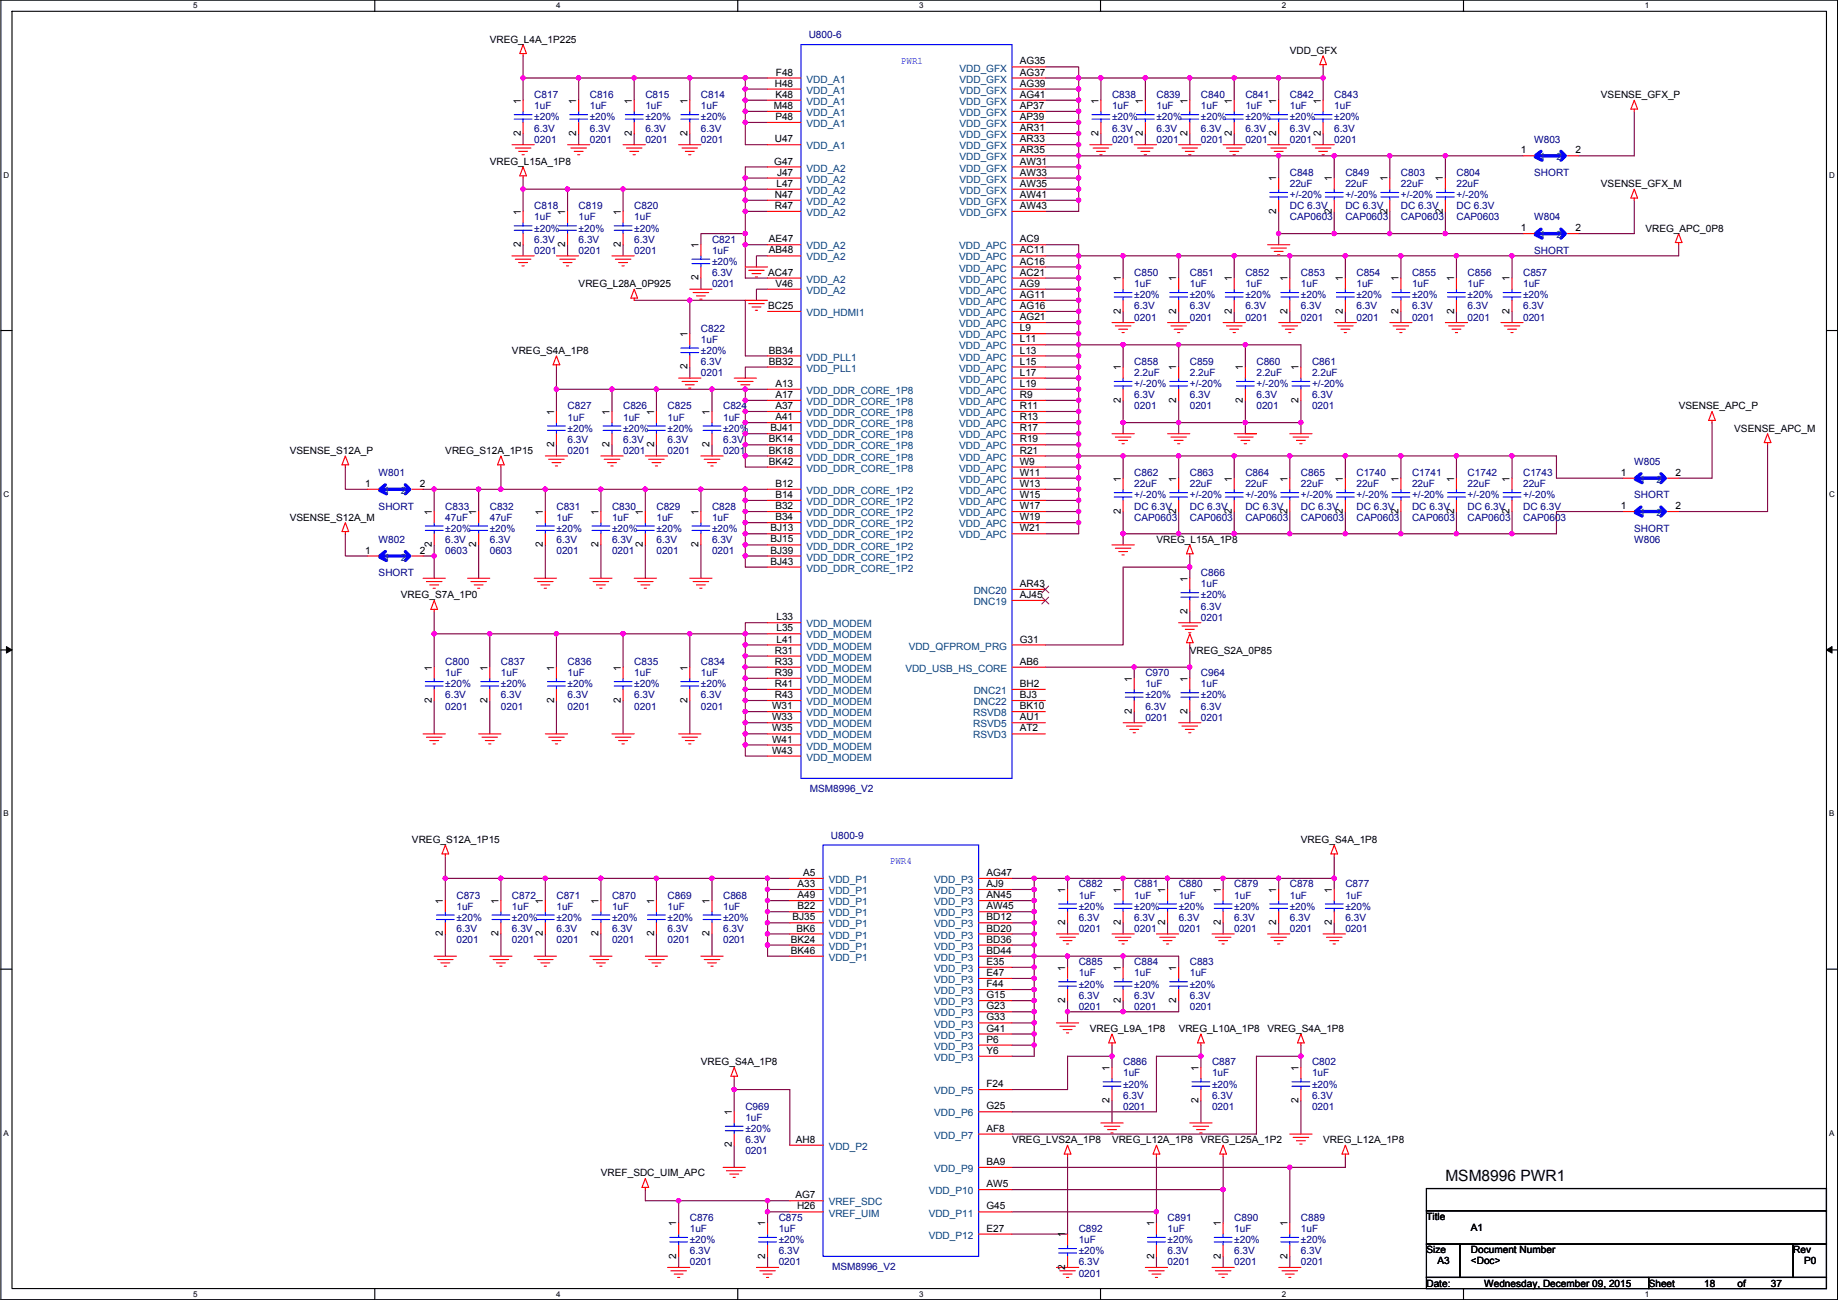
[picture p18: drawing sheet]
<svg xmlns="http://www.w3.org/2000/svg" width="420mm" height="297mm" viewBox="0 0 420 297" stroke-linecap="round" stroke-linejoin="round" font-family="sans-serif">
<defs><g id="words">
<text font-size="3.6" x="330.4" y="269.9">MSM8996 PWR1</text>
<g font-size="2.3">
<text x="112" y="9.7">VREG_L4A_1P225</text>
<text x="177.4" y="17.3">F48</text>
<text x="233.1" y="17.3">AG37</text>
<text x="233.1" y="14.7">AG35</text>
<text x="294.8" y="12.3">VDD_GFX</text>
<text x="119" y="23.7" transform="rotate(-90 119 23.7)">1</text>
<text x="131.7" y="23.7" transform="rotate(-90 131.7 23.7)">1</text>
<text x="144.4" y="23.7" transform="rotate(-90 144.4 23.7)">1</text>
<text x="157.1" y="23.7" transform="rotate(-90 157.1 23.7)">1</text>
<text x="177.1" y="19.8">H48</text>
<text x="177.2" y="22.4">K48</text>
<text x="233.1" y="19.8">AG39</text>
<text x="233.1" y="22.4">AG41</text>
<text x="251.1" y="23.7" transform="rotate(-90 251.1 23.7)">1</text>
<text x="261.3" y="23.7" transform="rotate(-90 261.3 23.7)">1</text>
<text x="271.4" y="23.7" transform="rotate(-90 271.4 23.7)">1</text>
<text x="281.6" y="23.7" transform="rotate(-90 281.6 23.7)">1</text>
<text x="291.8" y="23.7" transform="rotate(-90 291.8 23.7)">1</text>
<text x="301.9" y="23.7" transform="rotate(-90 301.9 23.7)">1</text>
<text x="366" y="22.4">VSENSE_GFX_P</text>
<text x="176.9" y="24.9">M48</text>
<text x="177.2" y="27.4">P48</text>
<text x="233.1" y="30">AR31</text>
<text x="233.1" y="27.4">AP39</text>
<text x="233.1" y="24.9">AP37</text>
<text x="119" y="31" transform="rotate(-90 119 31)">2</text>
<text x="131.7" y="31" transform="rotate(-90 131.7 31)">2</text>
<text x="144.4" y="31" transform="rotate(-90 144.4 31)">2</text>
<text x="157.1" y="31" transform="rotate(-90 157.1 31)">2</text>
<text x="177.1" y="32.5">U47</text>
<text x="233.1" y="32.5">AR33</text>
<text x="233.1" y="35.1">AR35</text>
<text x="251.1" y="31" transform="rotate(-90 251.1 31)">2</text>
<text x="261.3" y="31" transform="rotate(-90 261.3 31)">2</text>
<text x="271.4" y="31" transform="rotate(-90 271.4 31)">2</text>
<text x="281.6" y="31" transform="rotate(-90 281.6 31)">2</text>
<text x="291.8" y="31" transform="rotate(-90 291.8 31)">2</text>
<text x="301.9" y="31" transform="rotate(-90 301.9 31)">2</text>
<text x="347.7" y="35.1">1</text>
<text x="360.1" y="35.1">2</text>
<text x="112" y="37.7">VREG_L15A_1P8</text>
<text x="177" y="37.6">G47</text>
<text x="177.6" y="40.1">J47</text>
<text x="233.1" y="37.6">AW31</text>
<text x="233.1" y="40.1">AW33</text>
<text x="291.8" y="41.4" transform="rotate(-90 291.8 41.4)">1</text>
<text x="304.5" y="41.4" transform="rotate(-90 304.5 41.4)">1</text>
<text x="317.2" y="41.4" transform="rotate(-90 317.2 41.4)">1</text>
<text x="329.9" y="41.4" transform="rotate(-90 329.9 41.4)">1</text>
<text x="177.1" y="45.2">N47</text>
<text x="177.1" y="47.8">R47</text>
<text x="177.5" y="42.7">L47</text>
<text x="233.1" y="42.7">AW35</text>
<text x="233.1" y="45.2">AW41</text>
<text x="233.1" y="47.8">AW43</text>
<text x="366" y="42.8">VSENSE_GFX_M</text>
<text x="119" y="49.1" transform="rotate(-90 119 49.1)">1</text>
<text x="129.2" y="49.1" transform="rotate(-90 129.2 49.1)">1</text>
<text x="141.9" y="49.1" transform="rotate(-90 141.9 49.1)">1</text>
<text x="291.8" y="48.8" transform="rotate(-90 291.8 48.8)">2</text>
<text x="304.5" y="48.8" transform="rotate(-90 304.5 48.8)">2</text>
<text x="317.2" y="48.8" transform="rotate(-90 317.2 48.8)">2</text>
<text x="329.9" y="48.8" transform="rotate(-90 329.9 48.8)">2</text>
<text x="347.7" y="52.8">1</text>
<text x="360.1" y="52.8">2</text>
<text x="376.1" y="52.9">VREG_APC_0P8</text>
<text x="119" y="56.4" transform="rotate(-90 119 56.4)">2</text>
<text x="129.2" y="56.4" transform="rotate(-90 129.2 56.4)">2</text>
<text x="141.9" y="56.4" transform="rotate(-90 141.9 56.4)">2</text>
<text x="159.7" y="56.7" transform="rotate(-90 159.7 56.7)">1</text>
<text x="175.7" y="55.4">AE47</text>
<text x="175.7" y="57.9">AB48</text>
<text x="233.1" y="55.4">AC9</text>
<text x="233.1" y="57.9">AC11</text>
<text x="132.3" y="65.6">VREG_L28A_0P925</text>
<text x="159.7" y="64.1" transform="rotate(-90 159.7 64.1)">2</text>
<text x="175.6" y="63">AC47</text>
<text x="177.2" y="65.5">V46</text>
<text x="233.1" y="65.5">AG9</text>
<text x="233.1" y="60.5">AC16</text>
<text x="233.1" y="63">AC21</text>
<text x="256.2" y="64.3" transform="rotate(-90 256.2 64.3)">1</text>
<text x="268.9" y="64.3" transform="rotate(-90 268.9 64.3)">1</text>
<text x="281.6" y="64.3" transform="rotate(-90 281.6 64.3)">1</text>
<text x="294.3" y="64.3" transform="rotate(-90 294.3 64.3)">1</text>
<text x="307" y="64.3" transform="rotate(-90 307 64.3)">1</text>
<text x="319.7" y="64.3" transform="rotate(-90 319.7 64.3)">1</text>
<text x="332.4" y="64.3" transform="rotate(-90 332.4 64.3)">1</text>
<text x="345.1" y="64.3" transform="rotate(-90 345.1 64.3)">1</text>
<text x="175.6" y="70.6">BC25</text>
<text x="233.1" y="68.1">AG11</text>
<text x="233.1" y="70.6">AG16</text>
<text x="256.2" y="71.7" transform="rotate(-90 256.2 71.7)">2</text>
<text x="268.9" y="71.7" transform="rotate(-90 268.9 71.7)">2</text>
<text x="281.6" y="71.7" transform="rotate(-90 281.6 71.7)">2</text>
<text x="294.3" y="71.7" transform="rotate(-90 294.3 71.7)">2</text>
<text x="307" y="71.7" transform="rotate(-90 307 71.7)">2</text>
<text x="319.7" y="71.7" transform="rotate(-90 319.7 71.7)">2</text>
<text x="332.4" y="71.7" transform="rotate(-90 332.4 71.7)">2</text>
<text x="345.1" y="71.7" transform="rotate(-90 345.1 71.7)">2</text>
<text x="157.1" y="77" transform="rotate(-90 157.1 77)">1</text>
<text x="233.1" y="75.7">L9</text>
<text x="233.1" y="73.2">AG21</text>
<text x="117" y="80.9">VREG_S4A_1P8</text>
<text x="175.7" y="80.8">BB34</text>
<text x="175.7" y="83.3">BB32</text>
<text x="233.1" y="78.2">L11</text>
<text x="233.1" y="80.8">L13</text>
<text x="233.1" y="83.3">L15</text>
<text x="157.1" y="84.4" transform="rotate(-90 157.1 84.4)">2</text>
<text x="177.2" y="88.4">A13</text>
<text x="233.1" y="85.9">L17</text>
<text x="233.1" y="88.4">L19</text>
<text x="256.2" y="84.6" transform="rotate(-90 256.2 84.6)">1</text>
<text x="268.9" y="84.6" transform="rotate(-90 268.9 84.6)">1</text>
<text x="284.1" y="84.6" transform="rotate(-90 284.1 84.6)">1</text>
<text x="296.8" y="84.6" transform="rotate(-90 296.8 84.6)">1</text>
<text x="126.7" y="94.8" transform="rotate(-90 126.7 94.8)">1</text>
<text x="139.4" y="94.8" transform="rotate(-90 139.4 94.8)">1</text>
<text x="149.5" y="94.8" transform="rotate(-90 149.5 94.8)">1</text>
<text x="162.2" y="94.8" transform="rotate(-90 162.2 94.8)">1</text>
<text x="177.2" y="90.9">A17</text>
<text x="177.2" y="93.5">A37</text>
<text x="233.1" y="90.9">R9</text>
<text x="233.1" y="93.5">R11</text>
<text x="256.2" y="92" transform="rotate(-90 256.2 92)">2</text>
<text x="268.9" y="92" transform="rotate(-90 268.9 92)">2</text>
<text x="284.1" y="92" transform="rotate(-90 284.1 92)">2</text>
<text x="296.8" y="92" transform="rotate(-90 296.8 92)">2</text>
<text x="383.7" y="93.6">VSENSE_APC_P</text>
<text x="175.7" y="101.1">BK14</text>
<text x="176.1" y="98.6">BJ41</text>
<text x="177.2" y="96">A41</text>
<text x="233.1" y="96">R13</text>
<text x="233.1" y="98.6">R17</text>
<text x="233.1" y="101.1">R19</text>
<text x="396.4" y="98.6">VSENSE_APC_M</text>
<text x="66.2" y="103.7">VSENSE_S12A_P</text>
<text x="101.8" y="103.7">VREG_S12A_1P15</text>
<text x="126.7" y="102.2" transform="rotate(-90 126.7 102.2)">2</text>
<text x="139.4" y="102.2" transform="rotate(-90 139.4 102.2)">2</text>
<text x="149.5" y="102.2" transform="rotate(-90 149.5 102.2)">2</text>
<text x="162.2" y="102.2" transform="rotate(-90 162.2 102.2)">2</text>
<text x="175.7" y="103.6">BK18</text>
<text x="175.7" y="106.2">BK42</text>
<text x="233.1" y="106.2">W9</text>
<text x="233.1" y="103.6">R21</text>
<text x="83.5" y="111.3">1</text>
<text x="96" y="111.3">2</text>
<text x="177.2" y="111.3">B12</text>
<text x="177.2" y="113.8">B14</text>
<text x="233.1" y="108.7">W11</text>
<text x="233.1" y="111.3">W13</text>
<text x="233.1" y="113.8">W15</text>
<text x="256.2" y="110" transform="rotate(-90 256.2 110)">1</text>
<text x="268.9" y="110" transform="rotate(-90 268.9 110)">1</text>
<text x="281.6" y="110" transform="rotate(-90 281.6 110)">1</text>
<text x="294.3" y="110" transform="rotate(-90 294.3 110)">1</text>
<text x="307" y="110" transform="rotate(-90 307 110)">1</text>
<text x="319.7" y="110" transform="rotate(-90 319.7 110)">1</text>
<text x="332.4" y="110" transform="rotate(-90 332.4 110)">1</text>
<text x="345.1" y="110" transform="rotate(-90 345.1 110)">1</text>
<text x="370.5" y="108.7">1</text>
<text x="383" y="108.7">2</text>
<text x="66.2" y="119">VSENSE_S12A_M</text>
<text x="98.7" y="117.6" transform="rotate(-90 98.7 117.6)">1</text>
<text x="108.9" y="117.6" transform="rotate(-90 108.9 117.6)">1</text>
<text x="124.1" y="117.6" transform="rotate(-90 124.1 117.6)">1</text>
<text x="136.8" y="117.6" transform="rotate(-90 136.8 117.6)">1</text>
<text x="147" y="117.6" transform="rotate(-90 147 117.6)">1</text>
<text x="159.7" y="117.6" transform="rotate(-90 159.7 117.6)">1</text>
<text x="177.2" y="116.3">B32</text>
<text x="177.2" y="118.9">B34</text>
<text x="233.1" y="116.3">W17</text>
<text x="233.1" y="118.9">W19</text>
<text x="256.2" y="117.4" transform="rotate(-90 256.2 117.4)">2</text>
<text x="268.9" y="117.4" transform="rotate(-90 268.9 117.4)">2</text>
<text x="281.6" y="117.4" transform="rotate(-90 281.6 117.4)">2</text>
<text x="294.3" y="117.4" transform="rotate(-90 294.3 117.4)">2</text>
<text x="307" y="117.4" transform="rotate(-90 307 117.4)">2</text>
<text x="319.7" y="117.4" transform="rotate(-90 319.7 117.4)">2</text>
<text x="332.4" y="117.4" transform="rotate(-90 332.4 117.4)">2</text>
<text x="345.1" y="117.4" transform="rotate(-90 345.1 117.4)">2</text>
<text x="370.5" y="116.3">1</text>
<text x="383" y="116.3">2</text>
<text x="98.7" y="125" transform="rotate(-90 98.7 125)">2</text>
<text x="108.9" y="125" transform="rotate(-90 108.9 125)">2</text>
<text x="124.1" y="125" transform="rotate(-90 124.1 125)">2</text>
<text x="136.8" y="125" transform="rotate(-90 136.8 125)">2</text>
<text x="147" y="125" transform="rotate(-90 147 125)">2</text>
<text x="159.7" y="125" transform="rotate(-90 159.7 125)">2</text>
<text x="176.1" y="121.4">BJ13</text>
<text x="176.1" y="124">BJ15</text>
<text x="233.1" y="121.4">W21</text>
<text x="264.4" y="124">VREG_L15A_1P8</text>
<text x="83.5" y="126.5">1</text>
<text x="96" y="126.5">2</text>
<text x="176.1" y="126.5">BJ39</text>
<text x="176.1" y="129">BJ43</text>
<text x="91.6" y="136.7">VREG_S7A_1P0</text>
<text x="233.1" y="136.7">AJ45</text>
<text x="233.1" y="134.1">AR43</text>
<text x="271.4" y="132.9" transform="rotate(-90 271.4 132.9)">1</text>
<text x="177.5" y="141.7">L33</text>
<text x="271.4" y="140.3" transform="rotate(-90 271.4 140.3)">2</text>
<text x="177.1" y="149.4">R31</text>
<text x="177.5" y="146.8">L41</text>
<text x="177.5" y="144.3">L35</text>
<text x="233.1" y="146.8">G31</text>
<text x="272" y="149.4">VREG_S2A_0P85</text>
<text x="98.7" y="153.2" transform="rotate(-90 98.7 153.2)">1</text>
<text x="111.4" y="153.2" transform="rotate(-90 111.4 153.2)">1</text>
<text x="126.7" y="153.2" transform="rotate(-90 126.7 153.2)">1</text>
<text x="141.9" y="153.2" transform="rotate(-90 141.9 153.2)">1</text>
<text x="157.1" y="153.2" transform="rotate(-90 157.1 153.2)">1</text>
<text x="177.1" y="154.4">R39</text>
<text x="177.1" y="151.9">R33</text>
<text x="233.1" y="151.9">AB6</text>
<text x="258.7" y="155.7" transform="rotate(-90 258.7 155.7)">1</text>
<text x="271.4" y="155.7" transform="rotate(-90 271.4 155.7)">1</text>
<text x="98.7" y="160.6" transform="rotate(-90 98.7 160.6)">2</text>
<text x="111.4" y="160.6" transform="rotate(-90 111.4 160.6)">2</text>
<text x="126.7" y="160.6" transform="rotate(-90 126.7 160.6)">2</text>
<text x="141.9" y="160.6" transform="rotate(-90 141.9 160.6)">2</text>
<text x="157.1" y="160.6" transform="rotate(-90 157.1 160.6)">2</text>
<text x="177.1" y="157">R41</text>
<text x="177.1" y="159.5">R43</text>
<text x="233.1" y="157">BH2</text>
<text x="233.1" y="159.5">BJ3</text>
<text x="176.5" y="164.6">W33</text>
<text x="176.5" y="167.1">W35</text>
<text x="176.5" y="162.1">W31</text>
<text x="233.1" y="162.1">BK10</text>
<text x="233.1" y="167.1">AT2</text>
<text x="233.1" y="164.6">AU1</text>
<text x="258.7" y="163.1" transform="rotate(-90 258.7 163.1)">2</text>
<text x="271.4" y="163.1" transform="rotate(-90 271.4 163.1)">2</text>
<text x="176.5" y="169.7">W41</text>
<text x="176.5" y="172.2">W43</text>
<text x="94.2" y="192.6">VREG_S12A_1P15</text>
<text x="297.4" y="192.6">VREG_S4A_1P8</text>
<text x="182.3" y="202.7">A33</text>
<text x="183.6" y="200.2">A5</text>
<text x="225.5" y="200.2">AG47</text>
<text x="225.5" y="202.7">AJ9</text>
<text x="101.3" y="206.5" transform="rotate(-90 101.3 206.5)">1</text>
<text x="114" y="206.5" transform="rotate(-90 114 206.5)">1</text>
<text x="124.1" y="206.5" transform="rotate(-90 124.1 206.5)">1</text>
<text x="136.8" y="206.5" transform="rotate(-90 136.8 206.5)">1</text>
<text x="149.5" y="206.5" transform="rotate(-90 149.5 206.5)">1</text>
<text x="162.2" y="206.5" transform="rotate(-90 162.2 206.5)">1</text>
<text x="182.3" y="205.2">A49</text>
<text x="182.3" y="207.8">B22</text>
<text x="225.5" y="205.2">AN45</text>
<text x="225.5" y="207.8">AW45</text>
<text x="243.5" y="204" transform="rotate(-90 243.5 204)">1</text>
<text x="256.2" y="204" transform="rotate(-90 256.2 204)">1</text>
<text x="266.4" y="204" transform="rotate(-90 266.4 204)">1</text>
<text x="279.1" y="204" transform="rotate(-90 279.1 204)">1</text>
<text x="291.8" y="204" transform="rotate(-90 291.8 204)">1</text>
<text x="304.5" y="204" transform="rotate(-90 304.5 204)">1</text>
<text x="101.3" y="213.9" transform="rotate(-90 101.3 213.9)">2</text>
<text x="114" y="213.9" transform="rotate(-90 114 213.9)">2</text>
<text x="124.1" y="213.9" transform="rotate(-90 124.1 213.9)">2</text>
<text x="136.8" y="213.9" transform="rotate(-90 136.8 213.9)">2</text>
<text x="149.5" y="213.9" transform="rotate(-90 149.5 213.9)">2</text>
<text x="162.2" y="213.9" transform="rotate(-90 162.2 213.9)">2</text>
<text x="180.8" y="215.4">BK24</text>
<text x="181.2" y="210.3">BJ35</text>
<text x="182.1" y="212.9">BK6</text>
<text x="225.5" y="210.3">BD12</text>
<text x="225.5" y="212.9">BD20</text>
<text x="225.5" y="215.4">BD36</text>
<text x="243.5" y="211.4" transform="rotate(-90 243.5 211.4)">2</text>
<text x="256.2" y="211.4" transform="rotate(-90 256.2 211.4)">2</text>
<text x="266.4" y="211.4" transform="rotate(-90 266.4 211.4)">2</text>
<text x="279.1" y="211.4" transform="rotate(-90 279.1 211.4)">2</text>
<text x="291.8" y="211.4" transform="rotate(-90 291.8 211.4)">2</text>
<text x="304.5" y="211.4" transform="rotate(-90 304.5 211.4)">2</text>
<text x="180.8" y="217.9">BK46</text>
<text x="225.5" y="217.9">BD44</text>
<text x="225.5" y="220.5">E35</text>
<text x="243.5" y="221.8" transform="rotate(-90 243.5 221.8)">1</text>
<text x="256.2" y="221.8" transform="rotate(-90 256.2 221.8)">1</text>
<text x="268.9" y="221.8" transform="rotate(-90 268.9 221.8)">1</text>
<text x="225.5" y="223">E47</text>
<text x="225.5" y="225.6">F44</text>
<text x="225.5" y="228.1">G15</text>
<text x="225.5" y="230.6">G23</text>
<text x="225.5" y="233.2">G33</text>
<text x="243.5" y="229.2" transform="rotate(-90 243.5 229.2)">2</text>
<text x="256.2" y="229.2" transform="rotate(-90 256.2 229.2)">2</text>
<text x="268.9" y="229.2" transform="rotate(-90 268.9 229.2)">2</text>
<text x="225.5" y="235.7">G41</text>
<text x="225.5" y="238.3">P6</text>
<text x="249.1" y="235.8">VREG_L9A_1P8</text>
<text x="269.4" y="235.8">VREG_L10A_1P8</text>
<text x="289.8" y="235.8">VREG_S4A_1P8</text>
<text x="160.2" y="243.4">VREG_S4A_1P8</text>
<text x="225.5" y="240.8">Y6</text>
<text x="253.7" y="244.6" transform="rotate(-90 253.7 244.6)">1</text>
<text x="274" y="244.6" transform="rotate(-90 274 244.6)">1</text>
<text x="296.8" y="244.6" transform="rotate(-90 296.8 244.6)">1</text>
<text x="225.5" y="248.4">F24</text>
<text x="167.3" y="254.8" transform="rotate(-90 167.3 254.8)">1</text>
<text x="225.5" y="253.5">G25</text>
<text x="253.7" y="252" transform="rotate(-90 253.7 252)">2</text>
<text x="274" y="252" transform="rotate(-90 274 252)">2</text>
<text x="296.8" y="252" transform="rotate(-90 296.8 252)">2</text>
<text x="167.3" y="262.2" transform="rotate(-90 167.3 262.2)">2</text>
<text x="181.9" y="261.1">AH8</text>
<text x="225.5" y="258.6">AF8</text>
<text x="231.3" y="261.2">VREG_LVS2A_1P8</text>
<text x="254.2" y="261.2">VREG_L12A_1P8</text>
<text x="274.5" y="261.2">VREG_L25A_1P2</text>
<text x="302.5" y="261.2">VREG_L12A_1P8</text>
<text x="137.4" y="268.8">VREF_SDC_UIM_APC</text>
<text x="225.5" y="266.2">BA9</text>
<text x="181.8" y="273.8">AG7</text>
<text x="225.5" y="271.3">AW5</text>
<text x="154.6" y="280.2" transform="rotate(-90 154.6 280.2)">1</text>
<text x="174.9" y="280.2" transform="rotate(-90 174.9 280.2)">1</text>
<text x="182.2" y="276.4">H26</text>
<text x="225.5" y="276.4">G45</text>
<text x="225.5" y="281.4">E27</text>
<text x="263.8" y="280.2" transform="rotate(-90 263.8 280.2)">1</text>
<text x="279.1" y="280.2" transform="rotate(-90 279.1 280.2)">1</text>
<text x="294.3" y="280.2" transform="rotate(-90 294.3 280.2)">1</text>
<text x="326.1" y="278.7">Title</text>
<text x="336.2" y="281.3">A1</text>
<text x="154.6" y="287.6" transform="rotate(-90 154.6 287.6)">2</text>
<text x="174.9" y="287.6" transform="rotate(-90 174.9 287.6)">2</text>
<text x="243.5" y="282.7" transform="rotate(-90 243.5 282.7)">1</text>
<text x="263.8" y="287.6" transform="rotate(-90 263.8 287.6)">2</text>
<text x="279.1" y="287.6" transform="rotate(-90 279.1 287.6)">2</text>
<text x="294.3" y="287.6" transform="rotate(-90 294.3 287.6)">2</text>
<text x="326.1" y="286.3">Size</text>
<text x="336.2" y="286.3">Document Number</text>
<text x="409.9" y="286.3">Rev</text>
<text x="243.5" y="290.1" transform="rotate(-90 243.5 290.1)">2</text>
<text x="326.1" y="294">Date:</text>
<text x="328.6" y="288.9">A3</text>
<text x="336.2" y="288.9">&lt;Doc&gt;</text>
<text x="339.3" y="294">Wednesday, December 09, 2015</text>
<text x="376.9" y="294">Sheet</text>
<text x="389.6" y="294">18</text>
<text x="397.2" y="294">of</text>
<text x="404.8" y="294">37</text>
<text x="412.4" y="288.9">P0</text>
</g>
<g font-size="2.3" fill="#000080">
<text x="184.9" y="8.7">U800-6</text>
<text x="122.1" y="22.4">C817</text>
<text x="134.8" y="22.4">C816</text>
<text x="147.5" y="22.4">C815</text>
<text x="160.2" y="22.4">C814</text>
<text x="254.2" y="22.4">C838</text>
<text x="264.4" y="22.4">C839</text>
<text x="274.5" y="22.4">C840</text>
<text x="284.7" y="22.4">C841</text>
<text x="294.8" y="22.4">C842</text>
<text x="305" y="22.4">C843</text>
<text x="122.1" y="25">1uF</text>
<text x="122.1" y="27.5">±20%</text>
<text x="134.8" y="25">1uF</text>
<text x="134.8" y="27.5">±20%</text>
<text x="147.5" y="25">1uF</text>
<text x="147.5" y="27.5">±20%</text>
<text x="160.2" y="25">1uF</text>
<text x="160.2" y="27.5">±20%</text>
<text x="254.2" y="25">1uF</text>
<text x="254.2" y="27.5">±20%</text>
<text x="264.4" y="25">1uF</text>
<text x="264.4" y="27.5">±20%</text>
<text x="274.5" y="25">1uF</text>
<text x="274.5" y="27.5">±20%</text>
<text x="284.7" y="25">1uF</text>
<text x="284.7" y="27.5">±20%</text>
<text x="294.8" y="25">1uF</text>
<text x="294.8" y="27.5">±20%</text>
<text x="305" y="25">1uF</text>
<text x="305" y="27.5">±20%</text>
<text x="122.1" y="32.6">0201</text>
<text x="122.1" y="30.1">6.3V</text>
<text x="134.8" y="32.6">0201</text>
<text x="134.8" y="30.1">6.3V</text>
<text x="147.5" y="32.6">0201</text>
<text x="147.5" y="30.1">6.3V</text>
<text x="160.2" y="32.6">0201</text>
<text x="160.2" y="30.1">6.3V</text>
<text x="254.2" y="32.6">0201</text>
<text x="254.2" y="30.1">6.3V</text>
<text x="264.4" y="32.6">0201</text>
<text x="264.4" y="30.1">6.3V</text>
<text x="274.5" y="32.6">0201</text>
<text x="274.5" y="30.1">6.3V</text>
<text x="284.7" y="32.6">0201</text>
<text x="284.7" y="30.1">6.3V</text>
<text x="294.8" y="32.6">0201</text>
<text x="294.8" y="30.1">6.3V</text>
<text x="305" y="32.6">0201</text>
<text x="305" y="30.1">6.3V</text>
<text x="350.7" y="32.6">W803</text>
<text x="294.8" y="40.2">C848</text>
<text x="307.5" y="40.2">C849</text>
<text x="320.2" y="40.2">C803</text>
<text x="332.9" y="40.2">C804</text>
<text x="350.7" y="40.2">SHORT</text>
<text x="122.1" y="47.8">C818</text>
<text x="132.3" y="47.8">C819</text>
<text x="145" y="47.8">C820</text>
<text x="294.8" y="42.8">22uF</text>
<text x="294.8" y="47.8">DC 6.3V</text>
<text x="294.8" y="45.3">+/-20%</text>
<text x="307.5" y="42.8">22uF</text>
<text x="307.5" y="47.8">DC 6.3V</text>
<text x="307.5" y="45.3">+/-20%</text>
<text x="320.2" y="42.8">22uF</text>
<text x="320.2" y="47.8">DC 6.3V</text>
<text x="320.2" y="45.3">+/-20%</text>
<text x="332.9" y="42.8">22uF</text>
<text x="332.9" y="47.8">DC 6.3V</text>
<text x="332.9" y="45.3">+/-20%</text>
<text x="122.1" y="50.4">1uF</text>
<text x="122.1" y="52.9">±20%</text>
<text x="132.3" y="50.4">1uF</text>
<text x="132.3" y="52.9">±20%</text>
<text x="145" y="50.4">1uF</text>
<text x="145" y="52.9">±20%</text>
<text x="294.8" y="50.4">CAP0603</text>
<text x="307.5" y="50.4">CAP0603</text>
<text x="320.2" y="50.4">CAP0603</text>
<text x="332.9" y="50.4">CAP0603</text>
<text x="350.7" y="50.4">W804</text>
<text x="122.1" y="58">0201</text>
<text x="122.1" y="55.5">6.3V</text>
<text x="132.3" y="58">0201</text>
<text x="132.3" y="55.5">6.3V</text>
<text x="145" y="58">0201</text>
<text x="145" y="55.5">6.3V</text>
<text x="162.8" y="55.5">C821</text>
<text x="162.8" y="58">1uF</text>
<text x="350.7" y="58">SHORT</text>
<text x="162.8" y="65.6">0201</text>
<text x="162.8" y="63.1">6.3V</text>
<text x="162.8" y="60.5">±20%</text>
<text x="259.3" y="63.1">C850</text>
<text x="259.3" y="65.6">1uF</text>
<text x="272" y="63.1">C851</text>
<text x="272" y="65.6">1uF</text>
<text x="284.7" y="63.1">C852</text>
<text x="284.7" y="65.6">1uF</text>
<text x="297.4" y="63.1">C853</text>
<text x="297.4" y="65.6">1uF</text>
<text x="310.1" y="63.1">C854</text>
<text x="310.1" y="65.6">1uF</text>
<text x="322.8" y="63.1">C855</text>
<text x="322.8" y="65.6">1uF</text>
<text x="335.5" y="63.1">C856</text>
<text x="335.5" y="65.6">1uF</text>
<text x="348.2" y="63.1">C857</text>
<text x="348.2" y="65.6">1uF</text>
<text x="259.3" y="70.7">6.3V</text>
<text x="259.3" y="68.2">±20%</text>
<text x="272" y="70.7">6.3V</text>
<text x="272" y="68.2">±20%</text>
<text x="284.7" y="70.7">6.3V</text>
<text x="284.7" y="68.2">±20%</text>
<text x="297.4" y="70.7">6.3V</text>
<text x="297.4" y="68.2">±20%</text>
<text x="310.1" y="70.7">6.3V</text>
<text x="310.1" y="68.2">±20%</text>
<text x="322.8" y="70.7">6.3V</text>
<text x="322.8" y="68.2">±20%</text>
<text x="335.5" y="70.7">6.3V</text>
<text x="335.5" y="68.2">±20%</text>
<text x="348.2" y="70.7">6.3V</text>
<text x="348.2" y="68.2">±20%</text>
<text x="160.2" y="75.8">C822</text>
<text x="259.3" y="73.2">0201</text>
<text x="272" y="73.2">0201</text>
<text x="284.7" y="73.2">0201</text>
<text x="297.4" y="73.2">0201</text>
<text x="310.1" y="73.2">0201</text>
<text x="322.8" y="73.2">0201</text>
<text x="335.5" y="73.2">0201</text>
<text x="348.2" y="73.2">0201</text>
<text x="160.2" y="78.3">1uF</text>
<text x="160.2" y="83.4">6.3V</text>
<text x="160.2" y="80.9">±20%</text>
<text x="259.3" y="83.4">C858</text>
<text x="272" y="83.4">C859</text>
<text x="287.2" y="83.4">C860</text>
<text x="299.9" y="83.4">C861</text>
<text x="160.2" y="85.9">0201</text>
<text x="259.3" y="85.9">2.2uF</text>
<text x="259.3" y="88.5">+/-20%</text>
<text x="272" y="85.9">2.2uF</text>
<text x="272" y="88.5">+/-20%</text>
<text x="287.2" y="85.9">2.2uF</text>
<text x="287.2" y="88.5">+/-20%</text>
<text x="299.9" y="85.9">2.2uF</text>
<text x="299.9" y="88.5">+/-20%</text>
<text x="129.7" y="93.6">C827</text>
<text x="142.4" y="93.6">C826</text>
<text x="152.6" y="93.6">C825</text>
<text x="165.3" y="93.6">C824</text>
<text x="259.3" y="93.6">0201</text>
<text x="259.3" y="91">6.3V</text>
<text x="272" y="93.6">0201</text>
<text x="272" y="91">6.3V</text>
<text x="287.2" y="93.6">0201</text>
<text x="287.2" y="91">6.3V</text>
<text x="299.9" y="93.6">0201</text>
<text x="299.9" y="91">6.3V</text>
<text x="129.7" y="96.1">1uF</text>
<text x="129.7" y="101.2">6.3V</text>
<text x="129.7" y="98.6">±20%</text>
<text x="142.4" y="96.1">1uF</text>
<text x="142.4" y="101.2">6.3V</text>
<text x="142.4" y="98.6">±20%</text>
<text x="152.6" y="96.1">1uF</text>
<text x="152.6" y="101.2">6.3V</text>
<text x="152.6" y="98.6">±20%</text>
<text x="165.3" y="96.1">1uF</text>
<text x="165.3" y="101.2">6.3V</text>
<text x="165.3" y="98.6">±20%</text>
<text x="129.7" y="103.7">0201</text>
<text x="142.4" y="103.7">0201</text>
<text x="152.6" y="103.7">0201</text>
<text x="165.3" y="103.7">0201</text>
<text x="373.6" y="106.3">W805</text>
<text x="86.6" y="108.8">W801</text>
<text x="259.3" y="108.8">C862</text>
<text x="259.3" y="111.3">22uF</text>
<text x="259.3" y="113.9">+/-20%</text>
<text x="272" y="108.8">C863</text>
<text x="272" y="111.3">22uF</text>
<text x="272" y="113.9">+/-20%</text>
<text x="284.7" y="108.8">C864</text>
<text x="284.7" y="111.3">22uF</text>
<text x="284.7" y="113.9">+/-20%</text>
<text x="297.4" y="108.8">C865</text>
<text x="297.4" y="111.3">22uF</text>
<text x="297.4" y="113.9">+/-20%</text>
<text x="310.1" y="108.8">C1740</text>
<text x="310.1" y="111.3">22uF</text>
<text x="310.1" y="113.9">+/-20%</text>
<text x="322.8" y="108.8">C1741</text>
<text x="322.8" y="111.3">22uF</text>
<text x="322.8" y="113.9">+/-20%</text>
<text x="335.5" y="108.8">C1742</text>
<text x="335.5" y="111.3">22uF</text>
<text x="335.5" y="113.9">+/-20%</text>
<text x="348.2" y="108.8">C1743</text>
<text x="348.2" y="111.3">22uF</text>
<text x="348.2" y="113.9">+/-20%</text>
<text x="373.6" y="113.9">SHORT</text>
<text x="86.6" y="116.4">SHORT</text>
<text x="101.8" y="116.4">C833</text>
<text x="101.8" y="119">47uF</text>
<text x="112" y="116.4">C832</text>
<text x="112" y="119">47uF</text>
<text x="127.2" y="116.4">C831</text>
<text x="127.2" y="119">1uF</text>
<text x="139.9" y="116.4">C830</text>
<text x="139.9" y="119">1uF</text>
<text x="150.1" y="116.4">C829</text>
<text x="150.1" y="119">1uF</text>
<text x="162.8" y="116.4">C828</text>
<text x="162.8" y="119">1uF</text>
<text x="259.3" y="119">CAP0603</text>
<text x="259.3" y="116.4">DC 6.3V</text>
<text x="272" y="119">CAP0603</text>
<text x="272" y="116.4">DC 6.3V</text>
<text x="284.7" y="119">CAP0603</text>
<text x="284.7" y="116.4">DC 6.3V</text>
<text x="297.4" y="119">CAP0603</text>
<text x="297.4" y="116.4">DC 6.3V</text>
<text x="310.1" y="119">CAP0603</text>
<text x="310.1" y="116.4">DC 6.3V</text>
<text x="322.8" y="119">CAP0603</text>
<text x="322.8" y="116.4">DC 6.3V</text>
<text x="335.5" y="119">CAP0603</text>
<text x="335.5" y="116.4">DC 6.3V</text>
<text x="348.2" y="119">CAP0603</text>
<text x="348.2" y="116.4">DC 6.3V</text>
<text x="86.6" y="124">W802</text>
<text x="101.8" y="124">6.3V</text>
<text x="101.8" y="121.5">±20%</text>
<text x="112" y="124">6.3V</text>
<text x="112" y="121.5">±20%</text>
<text x="127.2" y="124">6.3V</text>
<text x="127.2" y="121.5">±20%</text>
<text x="139.9" y="124">6.3V</text>
<text x="139.9" y="121.5">±20%</text>
<text x="150.1" y="124">6.3V</text>
<text x="150.1" y="121.5">±20%</text>
<text x="162.8" y="124">6.3V</text>
<text x="162.8" y="121.5">±20%</text>
<text x="373.6" y="124">W806</text>
<text x="373.6" y="121.5">SHORT</text>
<text x="86.6" y="131.7">SHORT</text>
<text x="101.8" y="126.6">0603</text>
<text x="112" y="126.6">0603</text>
<text x="127.2" y="126.6">0201</text>
<text x="139.9" y="126.6">0201</text>
<text x="150.1" y="126.6">0201</text>
<text x="162.8" y="126.6">0201</text>
<text x="274.5" y="131.7">C866</text>
<text x="274.5" y="134.2">1uF</text>
<text x="274.5" y="136.7">±20%</text>
<text x="274.5" y="141.8">0201</text>
<text x="274.5" y="139.3">6.3V</text>
<text x="101.8" y="152">C800</text>
<text x="101.8" y="154.5">1uF</text>
<text x="114.5" y="152">C837</text>
<text x="114.5" y="154.5">1uF</text>
<text x="129.7" y="152">C836</text>
<text x="129.7" y="154.5">1uF</text>
<text x="145" y="152">C835</text>
<text x="145" y="154.5">1uF</text>
<text x="160.2" y="152">C834</text>
<text x="160.2" y="154.5">1uF</text>
<text x="261.8" y="154.5">C970</text>
<text x="274.5" y="154.5">C964</text>
<text x="101.8" y="159.6">6.3V</text>
<text x="101.8" y="157.1">±20%</text>
<text x="114.5" y="159.6">6.3V</text>
<text x="114.5" y="157.1">±20%</text>
<text x="129.7" y="159.6">6.3V</text>
<text x="129.7" y="157.1">±20%</text>
<text x="145" y="159.6">6.3V</text>
<text x="145" y="157.1">±20%</text>
<text x="160.2" y="159.6">6.3V</text>
<text x="160.2" y="157.1">±20%</text>
<text x="261.8" y="157.1">1uF</text>
<text x="261.8" y="159.6">±20%</text>
<text x="274.5" y="157.1">1uF</text>
<text x="274.5" y="159.6">±20%</text>
<text x="101.8" y="162.1">0201</text>
<text x="114.5" y="162.1">0201</text>
<text x="129.7" y="162.1">0201</text>
<text x="145" y="162.1">0201</text>
<text x="160.2" y="162.1">0201</text>
<text x="261.8" y="164.7">0201</text>
<text x="261.8" y="162.1">6.3V</text>
<text x="274.5" y="164.7">0201</text>
<text x="274.5" y="162.1">6.3V</text>
<text x="185.1" y="180.9">MSM8996_V2</text>
<text x="189.9" y="191.6">U800-9</text>
<text x="246.6" y="202.8">C882</text>
<text x="259.3" y="202.8">C881</text>
<text x="269.4" y="202.8">C880</text>
<text x="282.1" y="202.8">C879</text>
<text x="294.8" y="202.8">C878</text>
<text x="307.5" y="202.8">C877</text>
<text x="104.3" y="205.3">C873</text>
<text x="104.3" y="207.9">1uF</text>
<text x="117" y="205.3">C872</text>
<text x="117" y="207.9">1uF</text>
<text x="127.2" y="205.3">C871</text>
<text x="127.2" y="207.9">1uF</text>
<text x="139.9" y="205.3">C870</text>
<text x="139.9" y="207.9">1uF</text>
<text x="152.6" y="205.3">C869</text>
<text x="152.6" y="207.9">1uF</text>
<text x="165.3" y="205.3">C868</text>
<text x="165.3" y="207.9">1uF</text>
<text x="246.6" y="205.3">1uF</text>
<text x="246.6" y="207.9">±20%</text>
<text x="259.3" y="205.3">1uF</text>
<text x="259.3" y="207.9">±20%</text>
<text x="269.4" y="205.3">1uF</text>
<text x="269.4" y="207.9">±20%</text>
<text x="282.1" y="205.3">1uF</text>
<text x="282.1" y="207.9">±20%</text>
<text x="294.8" y="205.3">1uF</text>
<text x="294.8" y="207.9">±20%</text>
<text x="307.5" y="205.3">1uF</text>
<text x="307.5" y="207.9">±20%</text>
<text x="104.3" y="215.5">0201</text>
<text x="104.3" y="212.9">6.3V</text>
<text x="104.3" y="210.4">±20%</text>
<text x="117" y="215.5">0201</text>
<text x="117" y="212.9">6.3V</text>
<text x="117" y="210.4">±20%</text>
<text x="127.2" y="215.5">0201</text>
<text x="127.2" y="212.9">6.3V</text>
<text x="127.2" y="210.4">±20%</text>
<text x="139.9" y="215.5">0201</text>
<text x="139.9" y="212.9">6.3V</text>
<text x="139.9" y="210.4">±20%</text>
<text x="152.6" y="215.5">0201</text>
<text x="152.6" y="212.9">6.3V</text>
<text x="152.6" y="210.4">±20%</text>
<text x="165.3" y="215.5">0201</text>
<text x="165.3" y="212.9">6.3V</text>
<text x="165.3" y="210.4">±20%</text>
<text x="246.6" y="212.9">0201</text>
<text x="246.6" y="210.4">6.3V</text>
<text x="259.3" y="212.9">0201</text>
<text x="259.3" y="210.4">6.3V</text>
<text x="269.4" y="212.9">0201</text>
<text x="269.4" y="210.4">6.3V</text>
<text x="282.1" y="212.9">0201</text>
<text x="282.1" y="210.4">6.3V</text>
<text x="294.8" y="212.9">0201</text>
<text x="294.8" y="210.4">6.3V</text>
<text x="307.5" y="212.9">0201</text>
<text x="307.5" y="210.4">6.3V</text>
<text x="246.6" y="220.6">C885</text>
<text x="259.3" y="220.6">C884</text>
<text x="272" y="220.6">C883</text>
<text x="246.6" y="223.1">1uF</text>
<text x="246.6" y="225.6">±20%</text>
<text x="259.3" y="223.1">1uF</text>
<text x="259.3" y="225.6">±20%</text>
<text x="272" y="223.1">1uF</text>
<text x="272" y="225.6">±20%</text>
<text x="246.6" y="230.7">0201</text>
<text x="246.6" y="228.2">6.3V</text>
<text x="259.3" y="230.7">0201</text>
<text x="259.3" y="228.2">6.3V</text>
<text x="272" y="230.7">0201</text>
<text x="272" y="228.2">6.3V</text>
<text x="256.7" y="243.4">C886</text>
<text x="256.7" y="246">1uF</text>
<text x="277.1" y="243.4">C887</text>
<text x="277.1" y="246">1uF</text>
<text x="299.9" y="243.4">C802</text>
<text x="299.9" y="246">1uF</text>
<text x="256.7" y="251">6.3V</text>
<text x="256.7" y="248.5">±20%</text>
<text x="277.1" y="251">6.3V</text>
<text x="277.1" y="248.5">±20%</text>
<text x="299.9" y="251">6.3V</text>
<text x="299.9" y="248.5">±20%</text>
<text x="170.4" y="253.6">C969</text>
<text x="170.4" y="256.1">1uF</text>
<text x="256.7" y="253.6">0201</text>
<text x="277.1" y="253.6">0201</text>
<text x="299.9" y="253.6">0201</text>
<text x="170.4" y="263.7">0201</text>
<text x="170.4" y="261.2">6.3V</text>
<text x="170.4" y="258.7">±20%</text>
<text x="157.7" y="279">C876</text>
<text x="157.7" y="281.5">1uF</text>
<text x="178" y="279">C875</text>
<text x="178" y="281.5">1uF</text>
<text x="246.6" y="281.5">C892</text>
<text x="266.9" y="279">C891</text>
<text x="266.9" y="281.5">1uF</text>
<text x="282.1" y="279">C890</text>
<text x="282.1" y="281.5">1uF</text>
<text x="297.4" y="279">C889</text>
<text x="297.4" y="281.5">1uF</text>
<text x="157.7" y="286.6">6.3V</text>
<text x="157.7" y="284.1">±20%</text>
<text x="178" y="286.6">6.3V</text>
<text x="178" y="284.1">±20%</text>
<text x="246.6" y="284.1">1uF</text>
<text x="246.6" y="286.6">±20%</text>
<text x="266.9" y="286.6">6.3V</text>
<text x="266.9" y="284.1">±20%</text>
<text x="282.1" y="286.6">6.3V</text>
<text x="282.1" y="284.1">±20%</text>
<text x="297.4" y="286.6">6.3V</text>
<text x="297.4" y="284.1">±20%</text>
<text x="157.7" y="289.1">0201</text>
<text x="178" y="289.1">0201</text>
<text x="190.2" y="290.2">MSM8996_V2</text>
<text x="246.6" y="291.7">0201</text>
<text x="246.6" y="289.1">6.3V</text>
<text x="266.9" y="289.1">0201</text>
<text x="282.1" y="289.1">0201</text>
<text x="297.4" y="289.1">0201</text>
</g>
<g font-size="2.3" fill="#00f">
<text x="205.9" y="14.6">PWR1</text>
<text x="203.4" y="197.5">PWR4</text>
</g>
<g font-size="2.3" fill="#004080">
<text x="219.3" y="16.3">VDD_GFX</text>
<text x="184.4" y="18.9">VDD_A1</text>
<text x="184.4" y="21.4">VDD_A1</text>
<text x="184.4" y="24">VDD_A1</text>
<text x="219.3" y="18.9">VDD_GFX</text>
<text x="219.3" y="21.4">VDD_GFX</text>
<text x="219.3" y="24">VDD_GFX</text>
<text x="184.4" y="26.5">VDD_A1</text>
<text x="184.4" y="29">VDD_A1</text>
<text x="219.3" y="29">VDD_GFX</text>
<text x="219.3" y="26.5">VDD_GFX</text>
<text x="184.4" y="34.1">VDD_A1</text>
<text x="219.3" y="31.6">VDD_GFX</text>
<text x="219.3" y="34.1">VDD_GFX</text>
<text x="184.4" y="39.2">VDD_A2</text>
<text x="184.4" y="41.7">VDD_A2</text>
<text x="219.3" y="36.7">VDD_GFX</text>
<text x="219.3" y="39.2">VDD_GFX</text>
<text x="219.3" y="41.7">VDD_GFX</text>
<text x="352" y="36.7">1</text>
<text x="355.8" y="36.7">2</text>
<text x="184.4" y="44.3">VDD_A2</text>
<text x="184.4" y="46.8">VDD_A2</text>
<text x="219.3" y="44.3">VDD_GFX</text>
<text x="219.3" y="46.8">VDD_GFX</text>
<text x="184.4" y="49.4">VDD_A2</text>
<text x="219.3" y="49.4">VDD_GFX</text>
<text x="184.4" y="57">VDD_A2</text>
<text x="184.4" y="59.5">VDD_A2</text>
<text x="219.3" y="57">VDD_APC</text>
<text x="219.3" y="59.5">VDD_APC</text>
<text x="352" y="54.4">1</text>
<text x="355.8" y="54.4">2</text>
<text x="184.4" y="64.6">VDD_A2</text>
<text x="219.3" y="62.1">VDD_APC</text>
<text x="219.3" y="64.6">VDD_APC</text>
<text x="184.4" y="67.1">VDD_A2</text>
<text x="219.3" y="67.1">VDD_APC</text>
<text x="219.3" y="69.7">VDD_APC</text>
<text x="184.4" y="72.2">VDD_HDMI1</text>
<text x="219.3" y="77.3">VDD_APC</text>
<text x="219.3" y="72.2">VDD_APC</text>
<text x="219.3" y="74.8">VDD_APC</text>
<text x="184.4" y="82.4">VDD_PLL1</text>
<text x="219.3" y="79.8">VDD_APC</text>
<text x="219.3" y="82.4">VDD_APC</text>
<text x="184.4" y="84.9">VDD_PLL1</text>
<text x="219.3" y="84.9">VDD_APC</text>
<text x="219.3" y="87.5">VDD_APC</text>
<text x="184.4" y="90">VDD_DDR_CORE_1P8</text>
<text x="184.4" y="92.5">VDD_DDR_CORE_1P8</text>
<text x="184.4" y="95.1">VDD_DDR_CORE_1P8</text>
<text x="219.3" y="90">VDD_APC</text>
<text x="219.3" y="92.5">VDD_APC</text>
<text x="219.3" y="95.1">VDD_APC</text>
<text x="184.4" y="97.6">VDD_DDR_CORE_1P8</text>
<text x="184.4" y="100.2">VDD_DDR_CORE_1P8</text>
<text x="219.3" y="97.6">VDD_APC</text>
<text x="219.3" y="100.2">VDD_APC</text>
<text x="184.4" y="102.7">VDD_DDR_CORE_1P8</text>
<text x="184.4" y="105.2">VDD_DDR_CORE_1P8</text>
<text x="184.4" y="107.8">VDD_DDR_CORE_1P8</text>
<text x="219.3" y="107.8">VDD_APC</text>
<text x="219.3" y="102.7">VDD_APC</text>
<text x="219.3" y="105.2">VDD_APC</text>
<text x="87.8" y="112.9">1</text>
<text x="91.6" y="112.9">2</text>
<text x="184.4" y="112.9">VDD_DDR_CORE_1P2</text>
<text x="219.3" y="110.3">VDD_APC</text>
<text x="219.3" y="112.9">VDD_APC</text>
<text x="374.9" y="110.3">1</text>
<text x="378.7" y="110.3">2</text>
<text x="184.4" y="115.4">VDD_DDR_CORE_1P2</text>
<text x="184.4" y="117.9">VDD_DDR_CORE_1P2</text>
<text x="219.3" y="115.4">VDD_APC</text>
<text x="219.3" y="117.9">VDD_APC</text>
<text x="374.9" y="117.9">1</text>
<text x="378.7" y="117.9">2</text>
<text x="184.4" y="120.5">VDD_DDR_CORE_1P2</text>
<text x="184.4" y="123">VDD_DDR_CORE_1P2</text>
<text x="184.4" y="125.6">VDD_DDR_CORE_1P2</text>
<text x="219.3" y="120.5">VDD_APC</text>
<text x="219.3" y="123">VDD_APC</text>
<text x="87.8" y="128.1">1</text>
<text x="91.6" y="128.1">2</text>
<text x="184.4" y="128.1">VDD_DDR_CORE_1P2</text>
<text x="184.4" y="130.6">VDD_DDR_CORE_1P2</text>
<text x="222.6" y="135.7">DNC20</text>
<text x="184.4" y="143.3">VDD_MODEM</text>
<text x="222.6" y="138.3">DNC19</text>
<text x="184.4" y="148.4">VDD_MODEM</text>
<text x="184.4" y="145.9">VDD_MODEM</text>
<text x="207.7" y="148.4">VDD_QFPROM_PRG</text>
<text x="184.4" y="151">VDD_MODEM</text>
<text x="184.4" y="153.5">VDD_MODEM</text>
<text x="207" y="153.5">VDD_USB_HS_CORE</text>
<text x="184.4" y="156">VDD_MODEM</text>
<text x="184.4" y="158.6">VDD_MODEM</text>
<text x="184.4" y="161.1">VDD_MODEM</text>
<text x="222.6" y="158.6">DNC21</text>
<text x="222.6" y="161.1">DNC22</text>
<text x="184.4" y="166.2">VDD_MODEM</text>
<text x="184.4" y="163.7">VDD_MODEM</text>
<text x="222.5" y="163.7">RSVD8</text>
<text x="222.5" y="166.2">RSVD5</text>
<text x="184.4" y="168.7">VDD_MODEM</text>
<text x="184.4" y="171.3">VDD_MODEM</text>
<text x="184.4" y="173.8">VDD_MODEM</text>
<text x="222.5" y="168.7">RSVD3</text>
<text x="189.4" y="201.8">VDD_P1</text>
<text x="213.6" y="201.8">VDD_P3</text>
<text x="189.4" y="204.3">VDD_P1</text>
<text x="189.4" y="206.8">VDD_P1</text>
<text x="189.4" y="209.4">VDD_P1</text>
<text x="213.6" y="204.3">VDD_P3</text>
<text x="213.6" y="206.8">VDD_P3</text>
<text x="213.6" y="209.4">VDD_P3</text>
<text x="189.4" y="211.9">VDD_P1</text>
<text x="189.4" y="214.5">VDD_P1</text>
<text x="213.6" y="211.9">VDD_P3</text>
<text x="213.6" y="214.5">VDD_P3</text>
<text x="189.4" y="217">VDD_P1</text>
<text x="189.4" y="219.5">VDD_P1</text>
<text x="213.6" y="217">VDD_P3</text>
<text x="213.6" y="219.5">VDD_P3</text>
<text x="213.6" y="222.1">VDD_P3</text>
<text x="213.6" y="224.6">VDD_P3</text>
<text x="213.6" y="227.2">VDD_P3</text>
<text x="213.6" y="229.7">VDD_P3</text>
<text x="213.6" y="232.2">VDD_P3</text>
<text x="213.6" y="234.8">VDD_P3</text>
<text x="213.6" y="237.3">VDD_P3</text>
<text x="213.6" y="239.9">VDD_P3</text>
<text x="213.6" y="242.4">VDD_P3</text>
<text x="213.6" y="250">VDD_P5</text>
<text x="213.6" y="255.1">VDD_P6</text>
<text x="189.4" y="262.7">VDD_P2</text>
<text x="213.6" y="260.2">VDD_P7</text>
<text x="213.6" y="267.8">VDD_P9</text>
<text x="189.4" y="275.4">VREF_SDC</text>
<text x="212.3" y="272.9">VDD_P10</text>
<text x="189.4" y="278">VREF_UIM</text>
<text x="212.3" y="278">VDD_P11</text>
<text x="212.3" y="283">VDD_P12</text>
</g>
<g font-size="1.8">
<text x="44.2" y="1.9">5</text>
<text x="127.1" y="1.9">4</text>
<text x="210.1" y="1.9">3</text>
<text x="293" y="1.9">2</text>
<text x="376" y="1.9">1</text>
<text x=".8" y="40.6">D</text>
<text x="418.2" y="40.6">D</text>
<text x=".8" y="113.6">C</text>
<text x="418.2" y="113.6">C</text>
<text x=".8" y="186.6">B</text>
<text x="418.2" y="186.6">B</text>
<text x=".8" y="259.5">A</text>
<text x="418.2" y="259.5">A</text>
<text x="44.2" y="296.3">5</text>
<text x="127.1" y="296.3">4</text>
<text x="210.1" y="296.3">3</text>
<text x="293" y="296.3">2</text>
<text x="376" y="296.3">1</text>
</g>
</g></defs>
<path d="M.2 0h419.9v297h-419.9zM2.7 2.6h414.8v291.8h-414.8z" fill="none" stroke="#000" stroke-width=".25"/>
<g fill="#fff">
<path d="M44.2 .3h1v2h-1z"/>
<path d="M44.2 294.7h1v2h-1z"/>
</g>
<path d="M85.7 0v2.6M85.7 294.4v2.6" fill="none" stroke="#000" stroke-width=".25"/>
<g fill="#fff">
<path d="M127.1 .3h1v2h-1z"/>
<path d="M127.1 294.7h1v2h-1z"/>
</g>
<path d="M168.6 0v2.6M168.6 294.4v2.6" fill="none" stroke="#000" stroke-width=".25"/>
<g fill="#fff">
<path d="M210.1 .3h1v2h-1z"/>
<path d="M210.1 294.7h1v2h-1z"/>
</g>
<path d="M251.6 0v2.6M251.6 294.4v2.6" fill="none" stroke="#000" stroke-width=".25"/>
<g fill="#fff">
<path d="M293 .3h1v2h-1z"/>
<path d="M293 294.7h1v2h-1z"/>
</g>
<path d="M334.5 0v2.6M334.5 294.4v2.6" fill="none" stroke="#000" stroke-width=".25"/>
<g fill="#fff">
<path d="M376 .3h1v2h-1z"/>
<path d="M376 294.7h1v2h-1z"/>
<path d="M.8 39h1.3v2h-1.3z"/>
<path d="M418.2 39h1.2v2h-1.2z"/>
<path d="M.8 112h1.3v2h-1.3z"/>
<path d="M418.2 112h1.2v2h-1.2z"/>
</g>
<path d="M.2 75.5h2.5M417.5 75.5h2.6" fill="none" stroke="#000" stroke-width=".25"/>
<g fill="#fff">
<path d="M.8 185h1.2v1.9h-1.2z"/>
<path d="M418.2 185h1.1v1.9h-1.1z"/>
</g>
<path d="M.2 148.5h2.5M417.5 148.5h2.6" fill="none" stroke="#000" stroke-width=".25"/>
<path d="M1.5 147.7l1.2 .8-1.2 .7zM417.5 148.5l1.3-.8v1.5z" fill="#000"/>
<path d="M1.5 147.7l1.2 .8-1.2 .7zM417.5 148.5l1.3-.8v1.5z" fill="none" stroke="#000" stroke-width=".23"/>
<g fill="#fff">
<path d="M.8 257.9h1.2v2h-1.2z"/>
<path d="M418.2 257.9h1.1v2h-1.1z"/>
</g>
<path d="M.2 221.4h2.5M417.5 221.4h2.6" fill="none" stroke="#000" stroke-width=".25"/>
<path d="M175.5 17.8h-5.1v2.6M170.4 33.1h5.1M175.5 20.4h-5.1v2.5" fill="none" stroke="#800040" stroke-width=".25"/>
<circle cx="170.4" cy="20.3" r=".49" fill="#f0f"/>
<circle cx="170.4" cy="20.3" r=".49" fill="none" stroke="#f0f" stroke-width=".25"/>
<circle cx="170.4" cy="22.9" r=".49" fill="#f0f"/>
<circle cx="170.4" cy="22.9" r=".49" fill="none" stroke="#f0f" stroke-width=".25"/>
<path d="M175.5 22.9h-5.1v2.5" fill="none" stroke="#800040" stroke-width=".25"/>
<circle cx="170.4" cy="25.4" r=".49" fill="#f0f"/>
<circle cx="170.4" cy="25.4" r=".49" fill="none" stroke="#f0f" stroke-width=".25"/>
<path d="M175.5 25.4h-5.1v2.6" fill="none" stroke="#800040" stroke-width=".25"/>
<circle cx="170.4" cy="28" r=".49" fill="#f0f"/>
<circle cx="170.4" cy="28" r=".49" fill="none" stroke="#f0f" stroke-width=".25"/>
<path d="M119.6 12.7v10.2M175.5 28h-5.1v5.1" fill="none" stroke="#800040" stroke-width=".25"/>
<circle cx="119.6" cy="17.8" r=".49" fill="#f0f"/>
<circle cx="119.6" cy="17.8" r=".49" fill="none" stroke="#f0f" stroke-width=".25"/>
<path d="M119.6 17.8h12.7v5.1" fill="none" stroke="#800040" stroke-width=".25"/>
<circle cx="132.3" cy="17.8" r=".49" fill="#f0f"/>
<circle cx="132.3" cy="17.8" r=".49" fill="none" stroke="#f0f" stroke-width=".25"/>
<path d="M132.3 17.8h12.7v5.1" fill="none" stroke="#800040" stroke-width=".25"/>
<circle cx="145" cy="17.8" r=".49" fill="#f0f"/>
<circle cx="145" cy="17.8" r=".49" fill="none" stroke="#f0f" stroke-width=".25"/>
<path d="M145 17.8h12.7M170.4 17.8h-12.7v5.1" fill="none" stroke="#800040" stroke-width=".25"/>
<circle cx="157.7" cy="17.8" r=".49" fill="#f0f"/>
<circle cx="157.7" cy="17.8" r=".49" fill="none" stroke="#f0f" stroke-width=".25"/>
<circle cx="170.4" cy="17.8" r=".49" fill="#f0f"/>
<circle cx="170.4" cy="17.8" r=".49" fill="none" stroke="#f0f" stroke-width=".25"/>
<path d="M119.6 30.5v2.6M132.3 30.5v2.6M145 30.5v2.6M157.7 30.5v2.6M175.5 38.1h-5.1v2.6" fill="none" stroke="#800040" stroke-width=".25"/>
<circle cx="170.4" cy="40.7" r=".49" fill="#f0f"/>
<circle cx="170.4" cy="40.7" r=".49" fill="none" stroke="#f0f" stroke-width=".25"/>
<path d="M170.4 43.2h5.1M170.4 43.2v2.6M170.4 45.8h5.1M170.4 45.8v2.5M175.5 40.7h-5.1v2.5" fill="none" stroke="#800040" stroke-width=".25"/>
<circle cx="170.4" cy="48.3" r=".49" fill="#f0f"/>
<circle cx="170.4" cy="48.3" r=".49" fill="none" stroke="#f0f" stroke-width=".25"/>
<circle cx="170.4" cy="45.7" r=".49" fill="#f0f"/>
<circle cx="170.4" cy="45.7" r=".49" fill="none" stroke="#f0f" stroke-width=".25"/>
<path d="M175.5 48.3h-5.1v5.1" fill="none" stroke="#800040" stroke-width=".25"/>
<circle cx="170.4" cy="53.4" r=".49" fill="#f0f"/>
<circle cx="170.4" cy="53.4" r=".49" fill="none" stroke="#f0f" stroke-width=".25"/>
<path d="M175.5 55.9h-5.1v7.6" fill="none" stroke="#800040" stroke-width=".25"/>
<circle cx="170.4" cy="55.9" r=".49" fill="#f0f"/>
<circle cx="170.4" cy="55.9" r=".49" fill="none" stroke="#f0f" stroke-width=".25"/>
<path d="M119.6 43.2h10.1M119.6 40.7v2.5M119.6 43.2v5.1M170.4 63.5h5.1" fill="none" stroke="#800040" stroke-width=".25"/>
<circle cx="119.6" cy="43.2" r=".49" fill="#f0f"/>
<circle cx="119.6" cy="43.2" r=".49" fill="none" stroke="#f0f" stroke-width=".25"/>
<path d="M119.6 55.9v2.6M129.7 55.9v2.6M142.4 43.2h-12.7v5.1" fill="none" stroke="#800040" stroke-width=".25"/>
<circle cx="129.7" cy="43.2" r=".49" fill="#f0f"/>
<circle cx="129.7" cy="43.2" r=".49" fill="none" stroke="#f0f" stroke-width=".25"/>
<path d="M142.4 55.9v2.6M170.4 43.2h-28v5.1" fill="none" stroke="#800040" stroke-width=".25"/>
<circle cx="142.4" cy="43.2" r=".49" fill="#f0f"/>
<circle cx="142.4" cy="43.2" r=".49" fill="none" stroke="#f0f" stroke-width=".25"/>
<circle cx="170.4" cy="43.2" r=".49" fill="#f0f"/>
<circle cx="170.4" cy="43.2" r=".49" fill="none" stroke="#f0f" stroke-width=".25"/>
<path d="M157.7 76.2v-7.6h12.7v12.7h5.1M160.2 63.5v2.6M157.7 83.9v2.5" fill="none" stroke="#800040" stroke-width=".25"/>
<circle cx="157.7" cy="68.6" r=".49" fill="#f0f"/>
<circle cx="157.7" cy="68.6" r=".49" fill="none" stroke="#f0f" stroke-width=".25"/>
<path d="M145 68.6h12.7M175.5 88.9h-5.1v2.6h5.1M170.4 106.7h5.1" fill="none" stroke="#800040" stroke-width=".25"/>
<circle cx="170.4" cy="91.5" r=".49" fill="#f0f"/>
<circle cx="170.4" cy="91.5" r=".49" fill="none" stroke="#f0f" stroke-width=".25"/>
<path d="M170.4 91.5v2.5M175.5 94h-5.1v2.6" fill="none" stroke="#800040" stroke-width=".25"/>
<circle cx="170.4" cy="94" r=".49" fill="#f0f"/>
<circle cx="170.4" cy="94" r=".49" fill="none" stroke="#f0f" stroke-width=".25"/>
<circle cx="170.4" cy="96.5" r=".49" fill="#f0f"/>
<circle cx="170.4" cy="96.5" r=".49" fill="none" stroke="#f0f" stroke-width=".25"/>
<path d="M175.5 96.6h-5.1v2.5h5.1" fill="none" stroke="#800040" stroke-width=".25"/>
<circle cx="170.4" cy="99.1" r=".49" fill="#f0f"/>
<circle cx="170.4" cy="99.1" r=".49" fill="none" stroke="#f0f" stroke-width=".25"/>
<path d="M170.4 99.1v2.5" fill="none" stroke="#800040" stroke-width=".25"/>
<circle cx="170.4" cy="101.6" r=".49" fill="#f0f"/>
<circle cx="170.4" cy="101.6" r=".49" fill="none" stroke="#f0f" stroke-width=".25"/>
<path d="M175.5 101.6h-5.1v2.6M175.5 104.2h-5.1v2.5" fill="none" stroke="#800040" stroke-width=".25"/>
<circle cx="170.4" cy="104.2" r=".49" fill="#f0f"/>
<circle cx="170.4" cy="104.2" r=".49" fill="none" stroke="#f0f" stroke-width=".25"/>
<path d="M127.2 83.9v5M150.1 94v-5.1h12.7v5.1M150.1 101.6v2.6M162.8 101.6v2.6" fill="none" stroke="#800040" stroke-width=".25"/>
<circle cx="150" cy="88.9" r=".49" fill="#f0f"/>
<circle cx="150" cy="88.9" r=".49" fill="none" stroke="#f0f" stroke-width=".25"/>
<circle cx="162.7" cy="88.9" r=".49" fill="#f0f"/>
<circle cx="162.7" cy="88.9" r=".49" fill="none" stroke="#f0f" stroke-width=".25"/>
<path d="M162.8 88.9h7.6" fill="none" stroke="#800040" stroke-width=".25"/>
<circle cx="170.4" cy="88.9" r=".49" fill="#f0f"/>
<circle cx="170.4" cy="88.9" r=".49" fill="none" stroke="#f0f" stroke-width=".25"/>
<path d="M127.2 94v-5.1h12.7v5.1M127.2 101.6v2.6M139.9 101.6v2.6" fill="none" stroke="#800040" stroke-width=".25"/>
<circle cx="127.2" cy="88.9" r=".49" fill="#f0f"/>
<circle cx="127.2" cy="88.9" r=".49" fill="none" stroke="#f0f" stroke-width=".25"/>
<circle cx="139.9" cy="88.9" r=".49" fill="#f0f"/>
<circle cx="139.9" cy="88.9" r=".49" fill="none" stroke="#f0f" stroke-width=".25"/>
<path d="M139.9 88.9h10.2M175.5 111.8h-5.1v2.5" fill="none" stroke="#800040" stroke-width=".25"/>
<circle cx="170.4" cy="111.8" r=".49" fill="#f0f"/>
<circle cx="170.4" cy="111.8" r=".49" fill="none" stroke="#f0f" stroke-width=".25"/>
<circle cx="170.4" cy="114.3" r=".49" fill="#f0f"/>
<circle cx="170.4" cy="114.3" r=".49" fill="none" stroke="#f0f" stroke-width=".25"/>
<path d="M175.5 114.3h-5.1v2.6M170.4 129.6h5.1" fill="none" stroke="#800040" stroke-width=".25"/>
<circle cx="170.4" cy="116.9" r=".49" fill="#f0f"/>
<circle cx="170.4" cy="116.9" r=".49" fill="none" stroke="#f0f" stroke-width=".25"/>
<path d="M175.5 116.9h-5.1v2.5" fill="none" stroke="#800040" stroke-width=".25"/>
<circle cx="170.4" cy="119.4" r=".49" fill="#f0f"/>
<circle cx="170.4" cy="119.4" r=".49" fill="none" stroke="#f0f" stroke-width=".25"/>
<path d="M175.5 119.4h-5.1v2.6M175.5 122h-5.1v2.5" fill="none" stroke="#800040" stroke-width=".25"/>
<circle cx="170.4" cy="121.9" r=".49" fill="#f0f"/>
<circle cx="170.4" cy="121.9" r=".49" fill="none" stroke="#f0f" stroke-width=".25"/>
<circle cx="170.4" cy="124.5" r=".49" fill="#f0f"/>
<circle cx="170.4" cy="124.5" r=".49" fill="none" stroke="#f0f" stroke-width=".25"/>
<path d="M175.5 124.5h-5.1v2.5M175.5 127h-5.1v2.6" fill="none" stroke="#800040" stroke-width=".25"/>
<circle cx="170.4" cy="127" r=".49" fill="#f0f"/>
<circle cx="170.4" cy="127" r=".49" fill="none" stroke="#f0f" stroke-width=".25"/>
<path d="M137.4 111.8v5.1M147.5 111.8v5.1M160.2 111.8v5.1M137.4 124.5v7.6M147.5 124.5v7.6M160.2 124.5v7.6" fill="none" stroke="#800040" stroke-width=".25"/>
<circle cx="137.3" cy="111.8" r=".49" fill="#f0f"/>
<circle cx="137.3" cy="111.8" r=".49" fill="none" stroke="#f0f" stroke-width=".25"/>
<path d="M124.7 111.8v5.1M124.7 124.5v7.6" fill="none" stroke="#800040" stroke-width=".25"/>
<circle cx="124.6" cy="111.8" r=".49" fill="#f0f"/>
<circle cx="124.6" cy="111.8" r=".49" fill="none" stroke="#f0f" stroke-width=".25"/>
<path d="M124.7 111.8h35.5" fill="none" stroke="#800040" stroke-width=".25"/>
<circle cx="147.5" cy="111.8" r=".49" fill="#f0f"/>
<circle cx="147.5" cy="111.8" r=".49" fill="none" stroke="#f0f" stroke-width=".25"/>
<circle cx="160.2" cy="111.8" r=".49" fill="#f0f"/>
<circle cx="160.2" cy="111.8" r=".49" fill="none" stroke="#f0f" stroke-width=".25"/>
<path d="M114.5 106.7v5.1M160.2 111.8h10.2" fill="none" stroke="#800040" stroke-width=".25"/>
<circle cx="114.5" cy="111.8" r=".49" fill="#f0f"/>
<circle cx="114.5" cy="111.8" r=".49" fill="none" stroke="#f0f" stroke-width=".25"/>
<path d="M78.9 106.7v5.1h5.1M109.4 111.8h-10.1v5.1M114.5 111.8h10.2" fill="none" stroke="#800040" stroke-width=".25"/>
<circle cx="109.4" cy="111.8" r=".49" fill="#f0f"/>
<circle cx="109.4" cy="111.8" r=".49" fill="none" stroke="#f0f" stroke-width=".25"/>
<circle cx="99.2" cy="111.8" r=".49" fill="#f0f"/>
<circle cx="99.2" cy="111.8" r=".49" fill="none" stroke="#f0f" stroke-width=".25"/>
<path d="M96.7 111.8h2.6M99.3 124.5v2.5M109.4 124.5v7.6M175.5 144.8h-5.1v2.6" fill="none" stroke="#800040" stroke-width=".25"/>
<circle cx="170.4" cy="147.3" r=".49" fill="#f0f"/>
<circle cx="170.4" cy="147.3" r=".49" fill="none" stroke="#f0f" stroke-width=".25"/>
<path d="M175.5 147.4h-5.1v2.5M175.5 149.9h-5.1v2.5M170.4 170.2h5.1" fill="none" stroke="#800040" stroke-width=".25"/>
<circle cx="170.4" cy="149.9" r=".49" fill="#f0f"/>
<circle cx="170.4" cy="149.9" r=".49" fill="none" stroke="#f0f" stroke-width=".25"/>
<circle cx="170.4" cy="152.4" r=".49" fill="#f0f"/>
<circle cx="170.4" cy="152.4" r=".49" fill="none" stroke="#f0f" stroke-width=".25"/>
<path d="M175.5 152.4h-5.1v2.6" fill="none" stroke="#800040" stroke-width=".25"/>
<circle cx="170.4" cy="155" r=".49" fill="#f0f"/>
<circle cx="170.4" cy="155" r=".49" fill="none" stroke="#f0f" stroke-width=".25"/>
<path d="M175.5 155h-5.1v2.5" fill="none" stroke="#800040" stroke-width=".25"/>
<circle cx="170.4" cy="157.5" r=".49" fill="#f0f"/>
<circle cx="170.4" cy="157.5" r=".49" fill="none" stroke="#f0f" stroke-width=".25"/>
<path d="M175.5 157.5h-5.1v2.6" fill="none" stroke="#800040" stroke-width=".25"/>
<circle cx="170.4" cy="160" r=".49" fill="#f0f"/>
<circle cx="170.4" cy="160" r=".49" fill="none" stroke="#f0f" stroke-width=".25"/>
<path d="M175.5 160.1h-5.1v2.5h5.1" fill="none" stroke="#800040" stroke-width=".25"/>
<circle cx="170.4" cy="162.6" r=".49" fill="#f0f"/>
<circle cx="170.4" cy="162.6" r=".49" fill="none" stroke="#f0f" stroke-width=".25"/>
<path d="M170.4 162.6v2.5M175.5 165.1h-5.1v2.6" fill="none" stroke="#800040" stroke-width=".25"/>
<circle cx="170.4" cy="165.1" r=".49" fill="#f0f"/>
<circle cx="170.4" cy="165.1" r=".49" fill="none" stroke="#f0f" stroke-width=".25"/>
<path d="M175.5 167.7h-5.1v2.5" fill="none" stroke="#800040" stroke-width=".25"/>
<circle cx="170.4" cy="167.7" r=".49" fill="#f0f"/>
<circle cx="170.4" cy="167.7" r=".49" fill="none" stroke="#f0f" stroke-width=".25"/>
<circle cx="170.4" cy="170.2" r=".49" fill="#f0f"/>
<circle cx="170.4" cy="170.2" r=".49" fill="none" stroke="#f0f" stroke-width=".25"/>
<path d="M99.3 139.7v5.1M157.7 144.8v7.6M157.7 160.1v7.6" fill="none" stroke="#800040" stroke-width=".25"/>
<circle cx="157.7" cy="144.8" r=".49" fill="#f0f"/>
<circle cx="157.7" cy="144.8" r=".49" fill="none" stroke="#f0f" stroke-width=".25"/>
<path d="M142.4 144.8v7.6M142.4 160.1v7.6" fill="none" stroke="#800040" stroke-width=".25"/>
<circle cx="142.4" cy="144.8" r=".49" fill="#f0f"/>
<circle cx="142.4" cy="144.8" r=".49" fill="none" stroke="#f0f" stroke-width=".25"/>
<path d="M127.2 144.8v7.6M127.2 160.1v7.6" fill="none" stroke="#800040" stroke-width=".25"/>
<circle cx="127.2" cy="144.8" r=".49" fill="#f0f"/>
<circle cx="127.2" cy="144.8" r=".49" fill="none" stroke="#f0f" stroke-width=".25"/>
<path d="M112 144.8v7.6M112 160.1v7.6" fill="none" stroke="#800040" stroke-width=".25"/>
<circle cx="111.9" cy="144.8" r=".49" fill="#f0f"/>
<circle cx="111.9" cy="144.8" r=".49" fill="none" stroke="#f0f" stroke-width=".25"/>
<path d="M99.3 144.8h12.7M127.2 144.8h43.2" fill="none" stroke="#800040" stroke-width=".25"/>
<circle cx="170.4" cy="144.8" r=".49" fill="#f0f"/>
<circle cx="170.4" cy="144.8" r=".49" fill="none" stroke="#f0f" stroke-width=".25"/>
<path d="M239 17.8h7.6v2.6M239 20.4h7.6v2.5" fill="none" stroke="#800040" stroke-width=".25"/>
<circle cx="246.6" cy="20.3" r=".49" fill="#f0f"/>
<circle cx="246.6" cy="20.3" r=".49" fill="none" stroke="#f0f" stroke-width=".25"/>
<circle cx="246.6" cy="22.9" r=".49" fill="#f0f"/>
<circle cx="246.6" cy="22.9" r=".49" fill="none" stroke="#f0f" stroke-width=".25"/>
<path d="M239 22.9h7.6v2.5" fill="none" stroke="#800040" stroke-width=".25"/>
<circle cx="246.6" cy="25.4" r=".49" fill="#f0f"/>
<circle cx="246.6" cy="25.4" r=".49" fill="none" stroke="#f0f" stroke-width=".25"/>
<path d="M239 25.4h7.6v2.6" fill="none" stroke="#800040" stroke-width=".25"/>
<circle cx="246.6" cy="28" r=".49" fill="#f0f"/>
<circle cx="246.6" cy="28" r=".49" fill="none" stroke="#f0f" stroke-width=".25"/>
<path d="M239 28h7.6v2.5h-7.6" fill="none" stroke="#800040" stroke-width=".25"/>
<circle cx="246.6" cy="30.5" r=".49" fill="#f0f"/>
<circle cx="246.6" cy="30.5" r=".49" fill="none" stroke="#f0f" stroke-width=".25"/>
<path d="M246.6 30.5v2.6h-7.6" fill="none" stroke="#800040" stroke-width=".25"/>
<circle cx="246.6" cy="33" r=".49" fill="#f0f"/>
<circle cx="246.6" cy="33" r=".49" fill="none" stroke="#f0f" stroke-width=".25"/>
<path d="M239 35.6h7.6v2.5M239 38.1h7.6v2.6M246.6 33.1v2.5" fill="none" stroke="#800040" stroke-width=".25"/>
<circle cx="246.6" cy="38.1" r=".49" fill="#f0f"/>
<circle cx="246.6" cy="38.1" r=".49" fill="none" stroke="#f0f" stroke-width=".25"/>
<circle cx="246.6" cy="40.7" r=".49" fill="#f0f"/>
<circle cx="246.6" cy="40.7" r=".49" fill="none" stroke="#f0f" stroke-width=".25"/>
<path d="M239 40.7h7.6v2.5M239 43.2h7.6v2.6" fill="none" stroke="#800040" stroke-width=".25"/>
<circle cx="246.6" cy="43.2" r=".49" fill="#f0f"/>
<circle cx="246.6" cy="43.2" r=".49" fill="none" stroke="#f0f" stroke-width=".25"/>
<circle cx="246.6" cy="45.7" r=".49" fill="#f0f"/>
<circle cx="246.6" cy="45.7" r=".49" fill="none" stroke="#f0f" stroke-width=".25"/>
<path d="M246.6 35.6h45.7M239 45.8h7.6v2.5h-7.6" fill="none" stroke="#800040" stroke-width=".25"/>
<circle cx="246.6" cy="35.6" r=".49" fill="#f0f"/>
<circle cx="246.6" cy="35.6" r=".49" fill="none" stroke="#f0f" stroke-width=".25"/>
<circle cx="292.3" cy="35.6" r=".49" fill="#f0f"/>
<circle cx="292.3" cy="35.6" r=".49" fill="none" stroke="#f0f" stroke-width=".25"/>
<path d="M246.6 17.8h5.1" fill="none" stroke="#800040" stroke-width=".25"/>
<circle cx="246.6" cy="17.8" r=".49" fill="#f0f"/>
<circle cx="246.6" cy="17.8" r=".49" fill="none" stroke="#f0f" stroke-width=".25"/>
<path d="M251.7 17.8v5.1M302.5 15.3v2.5M251.7 30.5v2.6" fill="none" stroke="#800040" stroke-width=".25"/>
<circle cx="251.6" cy="17.8" r=".49" fill="#f0f"/>
<circle cx="251.6" cy="17.8" r=".49" fill="none" stroke="#f0f" stroke-width=".25"/>
<path d="M251.7 17.8h10.1M261.8 17.8v5.1M261.8 17.8h10.2M261.8 30.5v2.6" fill="none" stroke="#800040" stroke-width=".25"/>
<circle cx="261.8" cy="17.8" r=".49" fill="#f0f"/>
<circle cx="261.8" cy="17.8" r=".49" fill="none" stroke="#f0f" stroke-width=".25"/>
<circle cx="272" cy="17.8" r=".49" fill="#f0f"/>
<circle cx="272" cy="17.8" r=".49" fill="none" stroke="#f0f" stroke-width=".25"/>
<path d="M282.1 17.8h-10.1v5.1M282.1 17.8v5.1M282.1 17.8h10.2M272 30.5v2.6M282.1 30.5v2.6" fill="none" stroke="#800040" stroke-width=".25"/>
<circle cx="282.1" cy="17.8" r=".49" fill="#f0f"/>
<circle cx="282.1" cy="17.8" r=".49" fill="none" stroke="#f0f" stroke-width=".25"/>
<circle cx="292.3" cy="17.8" r=".49" fill="#f0f"/>
<circle cx="292.3" cy="17.8" r=".49" fill="none" stroke="#f0f" stroke-width=".25"/>
<path d="M292.3 30.5v2.6M292.3 22.9v-5.1h10.2v5.1M302.5 30.5v2.6" fill="none" stroke="#800040" stroke-width=".25"/>
<circle cx="302.4" cy="17.8" r=".49" fill="#f0f"/>
<circle cx="302.4" cy="17.8" r=".49" fill="none" stroke="#f0f" stroke-width=".25"/>
<path d="M305 35.6h-12.7v5.1M317.7 35.6h-12.7v5.1" fill="none" stroke="#800040" stroke-width=".25"/>
<circle cx="305" cy="35.6" r=".49" fill="#f0f"/>
<circle cx="305" cy="35.6" r=".49" fill="none" stroke="#f0f" stroke-width=".25"/>
<circle cx="317.7" cy="35.6" r=".49" fill="#f0f"/>
<circle cx="317.7" cy="35.6" r=".49" fill="none" stroke="#f0f" stroke-width=".25"/>
<path d="M292.3 48.3v7.6M305 48.3v5.1" fill="none" stroke="#800040" stroke-width=".25"/>
<circle cx="292.3" cy="53.4" r=".49" fill="#f0f"/>
<circle cx="292.3" cy="53.4" r=".49" fill="none" stroke="#f0f" stroke-width=".25"/>
<path d="M292.3 53.4h25.4" fill="none" stroke="#800040" stroke-width=".25"/>
<circle cx="305" cy="53.4" r=".49" fill="#f0f"/>
<circle cx="305" cy="53.4" r=".49" fill="none" stroke="#f0f" stroke-width=".25"/>
<circle cx="317.7" cy="53.4" r=".49" fill="#f0f"/>
<circle cx="317.7" cy="53.4" r=".49" fill="none" stroke="#f0f" stroke-width=".25"/>
<path d="M373.6 25.4v10.2h-12.7M239 55.9h7.6v2.6M373.6 45.8v7.6h-12.7" fill="none" stroke="#800040" stroke-width=".25"/>
<circle cx="246.6" cy="58.4" r=".49" fill="#f0f"/>
<circle cx="246.6" cy="58.4" r=".49" fill="none" stroke="#f0f" stroke-width=".25"/>
<path d="M239 58.5h7.6v2.5M239 61h7.6v2.5" fill="none" stroke="#800040" stroke-width=".25"/>
<circle cx="246.6" cy="61" r=".49" fill="#f0f"/>
<circle cx="246.6" cy="61" r=".49" fill="none" stroke="#f0f" stroke-width=".25"/>
<circle cx="246.6" cy="63.5" r=".49" fill="#f0f"/>
<circle cx="246.6" cy="63.5" r=".49" fill="none" stroke="#f0f" stroke-width=".25"/>
<path d="M239 63.5h7.6v2.6h-7.6M239 71.2h7.6v2.5M239 73.7h7.6v2.5" fill="none" stroke="#800040" stroke-width=".25"/>
<circle cx="246.6" cy="73.7" r=".49" fill="#f0f"/>
<circle cx="246.6" cy="73.7" r=".49" fill="none" stroke="#f0f" stroke-width=".25"/>
<path d="M239 76.2h7.6v2.6" fill="none" stroke="#800040" stroke-width=".25"/>
<circle cx="246.6" cy="76.2" r=".49" fill="#f0f"/>
<circle cx="246.6" cy="76.2" r=".49" fill="none" stroke="#f0f" stroke-width=".25"/>
<circle cx="246.6" cy="78.8" r=".49" fill="#f0f"/>
<circle cx="246.6" cy="78.8" r=".49" fill="none" stroke="#f0f" stroke-width=".25"/>
<path d="M239 78.8h7.6v2.5M239 81.3h7.6v2.6" fill="none" stroke="#800040" stroke-width=".25"/>
<circle cx="246.6" cy="81.3" r=".49" fill="#f0f"/>
<circle cx="246.6" cy="81.3" r=".49" fill="none" stroke="#f0f" stroke-width=".25"/>
<path d="M239 83.9h7.6v2.5" fill="none" stroke="#800040" stroke-width=".25"/>
<circle cx="246.6" cy="83.8" r=".49" fill="#f0f"/>
<circle cx="246.6" cy="83.8" r=".49" fill="none" stroke="#f0f" stroke-width=".25"/>
<circle cx="246.6" cy="86.4" r=".49" fill="#f0f"/>
<circle cx="246.6" cy="86.4" r=".49" fill="none" stroke="#f0f" stroke-width=".25"/>
<path d="M239 86.4h7.6v2.5" fill="none" stroke="#800040" stroke-width=".25"/>
<circle cx="246.6" cy="88.9" r=".49" fill="#f0f"/>
<circle cx="246.6" cy="88.9" r=".49" fill="none" stroke="#f0f" stroke-width=".25"/>
<path d="M239 88.9h7.6v2.6h-7.6" fill="none" stroke="#800040" stroke-width=".25"/>
<circle cx="246.6" cy="91.5" r=".49" fill="#f0f"/>
<circle cx="246.6" cy="91.5" r=".49" fill="none" stroke="#f0f" stroke-width=".25"/>
<path d="M239 94h7.6v2.6M246.6 91.5v2.5" fill="none" stroke="#800040" stroke-width=".25"/>
<circle cx="246.6" cy="94" r=".49" fill="#f0f"/>
<circle cx="246.6" cy="94" r=".49" fill="none" stroke="#f0f" stroke-width=".25"/>
<circle cx="246.6" cy="96.5" r=".49" fill="#f0f"/>
<circle cx="246.6" cy="96.5" r=".49" fill="none" stroke="#f0f" stroke-width=".25"/>
<path d="M239 96.6h7.6v2.5h-7.6" fill="none" stroke="#800040" stroke-width=".25"/>
<circle cx="246.6" cy="99.1" r=".49" fill="#f0f"/>
<circle cx="246.6" cy="99.1" r=".49" fill="none" stroke="#f0f" stroke-width=".25"/>
<path d="M246.6 99.1v2.5" fill="none" stroke="#800040" stroke-width=".25"/>
<circle cx="246.6" cy="101.6" r=".49" fill="#f0f"/>
<circle cx="246.6" cy="101.6" r=".49" fill="none" stroke="#f0f" stroke-width=".25"/>
<path d="M239 101.6h7.6v2.6h-7.6" fill="none" stroke="#800040" stroke-width=".25"/>
<circle cx="246.6" cy="104.2" r=".49" fill="#f0f"/>
<circle cx="246.6" cy="104.2" r=".49" fill="none" stroke="#f0f" stroke-width=".25"/>
<path d="M246.6 104.2v2.5" fill="none" stroke="#800040" stroke-width=".25"/>
<circle cx="246.6" cy="106.7" r=".49" fill="#f0f"/>
<circle cx="246.6" cy="106.7" r=".49" fill="none" stroke="#f0f" stroke-width=".25"/>
<path d="M239 106.7h7.6v2.6h-7.6" fill="none" stroke="#800040" stroke-width=".25"/>
<circle cx="246.6" cy="109.2" r=".49" fill="#f0f"/>
<circle cx="246.6" cy="109.2" r=".49" fill="none" stroke="#f0f" stroke-width=".25"/>
<path d="M239 111.8h7.6v2.5M246.6 109.3v2.5" fill="none" stroke="#800040" stroke-width=".25"/>
<circle cx="246.6" cy="111.8" r=".49" fill="#f0f"/>
<circle cx="246.6" cy="111.8" r=".49" fill="none" stroke="#f0f" stroke-width=".25"/>
<circle cx="246.6" cy="114.3" r=".49" fill="#f0f"/>
<circle cx="246.6" cy="114.3" r=".49" fill="none" stroke="#f0f" stroke-width=".25"/>
<path d="M239 114.3h7.6v2.6" fill="none" stroke="#800040" stroke-width=".25"/>
<circle cx="246.6" cy="116.9" r=".49" fill="#f0f"/>
<circle cx="246.6" cy="116.9" r=".49" fill="none" stroke="#f0f" stroke-width=".25"/>
<path d="M239 116.9h7.6v2.5M239 119.4h7.6v2.6" fill="none" stroke="#800040" stroke-width=".25"/>
<circle cx="246.6" cy="119.4" r=".49" fill="#f0f"/>
<circle cx="246.6" cy="119.4" r=".49" fill="none" stroke="#f0f" stroke-width=".25"/>
<path d="M246.6 58.5h10.1M256.7 58.5v5M256.7 58.5h12.7M256.7 71.2v2.5M239 122h7.6" fill="none" stroke="#800040" stroke-width=".25"/>
<circle cx="269.4" cy="58.4" r=".49" fill="#f0f"/>
<circle cx="269.4" cy="58.4" r=".49" fill="none" stroke="#f0f" stroke-width=".25"/>
<circle cx="256.7" cy="58.4" r=".49" fill="#f0f"/>
<circle cx="256.7" cy="58.4" r=".49" fill="none" stroke="#f0f" stroke-width=".25"/>
<path d="M282.1 58.5h-12.7v5M282.1 58.5v5M282.1 58.5h12.7M269.4 71.2v2.5M282.1 71.2v2.5" fill="none" stroke="#800040" stroke-width=".25"/>
<circle cx="294.8" cy="58.4" r=".49" fill="#f0f"/>
<circle cx="294.8" cy="58.4" r=".49" fill="none" stroke="#f0f" stroke-width=".25"/>
<circle cx="282.1" cy="58.4" r=".49" fill="#f0f"/>
<circle cx="282.1" cy="58.4" r=".49" fill="none" stroke="#f0f" stroke-width=".25"/>
<path d="M307.5 58.5h-12.7v5M307.5 58.5v5M307.5 58.5h12.7M294.8 71.2v2.5M307.5 71.2v2.5" fill="none" stroke="#800040" stroke-width=".25"/>
<circle cx="320.2" cy="58.4" r=".49" fill="#f0f"/>
<circle cx="320.2" cy="58.4" r=".49" fill="none" stroke="#f0f" stroke-width=".25"/>
<circle cx="307.5" cy="58.4" r=".49" fill="#f0f"/>
<circle cx="307.5" cy="58.4" r=".49" fill="none" stroke="#f0f" stroke-width=".25"/>
<path d="M332.9 58.5h-12.7v5M332.9 58.5v5M332.9 58.5h12.7M320.2 71.2v2.5M332.9 71.2v2.5" fill="none" stroke="#800040" stroke-width=".25"/>
<circle cx="332.9" cy="58.4" r=".49" fill="#f0f"/>
<circle cx="332.9" cy="58.4" r=".49" fill="none" stroke="#f0f" stroke-width=".25"/>
<path d="M345.6 58.5v5M269.4 78.8h-12.7v5.1M345.6 71.2v2.5" fill="none" stroke="#800040" stroke-width=".25"/>
<circle cx="269.4" cy="78.8" r=".49" fill="#f0f"/>
<circle cx="269.4" cy="78.8" r=".49" fill="none" stroke="#f0f" stroke-width=".25"/>
<circle cx="256.7" cy="78.8" r=".49" fill="#f0f"/>
<circle cx="256.7" cy="78.8" r=".49" fill="none" stroke="#f0f" stroke-width=".25"/>
<path d="M256.7 91.5v5.1h12.7" fill="none" stroke="#800040" stroke-width=".25"/>
<circle cx="269.4" cy="96.5" r=".49" fill="#f0f"/>
<circle cx="269.4" cy="96.5" r=".49" fill="none" stroke="#f0f" stroke-width=".25"/>
<circle cx="256.7" cy="96.5" r=".49" fill="#f0f"/>
<circle cx="256.7" cy="96.5" r=".49" fill="none" stroke="#f0f" stroke-width=".25"/>
<path d="M269.4 91.5v5.1h15.3v-5.1" fill="none" stroke="#800040" stroke-width=".25"/>
<circle cx="284.7" cy="96.5" r=".49" fill="#f0f"/>
<circle cx="284.7" cy="96.5" r=".49" fill="none" stroke="#f0f" stroke-width=".25"/>
<path d="M297.4 91.5v5.1h-12.7" fill="none" stroke="#800040" stroke-width=".25"/>
<circle cx="297.4" cy="96.5" r=".49" fill="#f0f"/>
<circle cx="297.4" cy="96.5" r=".49" fill="none" stroke="#f0f" stroke-width=".25"/>
<path d="M284.7 83.9v-5.1h12.7v5.1" fill="none" stroke="#800040" stroke-width=".25"/>
<circle cx="284.7" cy="78.8" r=".49" fill="#f0f"/>
<circle cx="284.7" cy="78.8" r=".49" fill="none" stroke="#f0f" stroke-width=".25"/>
<path d="M284.7 78.8h-15.3v5.1M256.7 96.6v2.5M269.4 104.2h-12.7v5.1" fill="none" stroke="#800040" stroke-width=".25"/>
<circle cx="269.4" cy="104.2" r=".49" fill="#f0f"/>
<circle cx="269.4" cy="104.2" r=".49" fill="none" stroke="#f0f" stroke-width=".25"/>
<circle cx="256.7" cy="104.2" r=".49" fill="#f0f"/>
<circle cx="256.7" cy="104.2" r=".49" fill="none" stroke="#f0f" stroke-width=".25"/>
<path d="M256.7 116.9v5.1h12.7" fill="none" stroke="#800040" stroke-width=".25"/>
<circle cx="269.4" cy="121.9" r=".49" fill="#f0f"/>
<circle cx="269.4" cy="121.9" r=".49" fill="none" stroke="#f0f" stroke-width=".25"/>
<circle cx="256.7" cy="121.9" r=".49" fill="#f0f"/>
<circle cx="256.7" cy="121.9" r=".49" fill="none" stroke="#f0f" stroke-width=".25"/>
<path d="M269.4 116.9v5.1h12.7M282.1 116.9v5.1M282.1 122h12.7" fill="none" stroke="#800040" stroke-width=".25"/>
<circle cx="294.8" cy="121.9" r=".49" fill="#f0f"/>
<circle cx="294.8" cy="121.9" r=".49" fill="none" stroke="#f0f" stroke-width=".25"/>
<circle cx="282.1" cy="121.9" r=".49" fill="#f0f"/>
<circle cx="282.1" cy="121.9" r=".49" fill="none" stroke="#f0f" stroke-width=".25"/>
<path d="M294.8 116.9v5.1M294.8 104.2h-12.7v5.1M307.5 104.2h-12.7v5.1" fill="none" stroke="#800040" stroke-width=".25"/>
<circle cx="294.8" cy="104.2" r=".49" fill="#f0f"/>
<circle cx="294.8" cy="104.2" r=".49" fill="none" stroke="#f0f" stroke-width=".25"/>
<circle cx="282.1" cy="104.2" r=".49" fill="#f0f"/>
<circle cx="282.1" cy="104.2" r=".49" fill="none" stroke="#f0f" stroke-width=".25"/>
<path d="M391.4 96.6v12.7h-7.7M114.5 111.8h-5.1v5.1M282.1 104.2h-12.7v5.1M355.8 104.2v5.1h15.2M371 116.9h-15.2v5.1M404.1 101.6v15.3h-20.4M272 127v2.6M272 139.7v2.6M294.8 122h12.7M175.5 200.7h5" fill="none" stroke="#800040" stroke-width=".25"/>
<circle cx="175.4" cy="200.7" r=".49" fill="#f0f"/>
<circle cx="175.4" cy="200.7" r=".49" fill="none" stroke="#f0f" stroke-width=".25"/>
<path d="M175.5 200.7v2.5M180.5 215.9h-5v2.6h5M180.5 213.4h-5v2.5" fill="none" stroke="#800040" stroke-width=".25"/>
<circle cx="175.4" cy="213.4" r=".49" fill="#f0f"/>
<circle cx="175.4" cy="213.4" r=".49" fill="none" stroke="#f0f" stroke-width=".25"/>
<circle cx="175.4" cy="215.9" r=".49" fill="#f0f"/>
<circle cx="175.4" cy="215.9" r=".49" fill="none" stroke="#f0f" stroke-width=".25"/>
<path d="M175.5 210.9h5" fill="none" stroke="#800040" stroke-width=".25"/>
<circle cx="175.4" cy="210.8" r=".49" fill="#f0f"/>
<circle cx="175.4" cy="210.8" r=".49" fill="none" stroke="#f0f" stroke-width=".25"/>
<path d="M180.5 208.3h-5v5.1M180.5 205.8h-5v2.5" fill="none" stroke="#800040" stroke-width=".25"/>
<circle cx="175.4" cy="205.8" r=".49" fill="#f0f"/>
<circle cx="175.4" cy="205.8" r=".49" fill="none" stroke="#f0f" stroke-width=".25"/>
<circle cx="175.4" cy="208.3" r=".49" fill="#f0f"/>
<circle cx="175.4" cy="208.3" r=".49" fill="none" stroke="#f0f" stroke-width=".25"/>
<path d="M175.5 203.2h5" fill="none" stroke="#800040" stroke-width=".25"/>
<circle cx="175.4" cy="203.2" r=".49" fill="#f0f"/>
<circle cx="175.4" cy="203.2" r=".49" fill="none" stroke="#f0f" stroke-width=".25"/>
<path d="M101.8 200.7h12.7M175.5 203.2v2.6" fill="none" stroke="#800040" stroke-width=".25"/>
<circle cx="101.8" cy="200.7" r=".49" fill="#f0f"/>
<circle cx="101.8" cy="200.7" r=".49" fill="none" stroke="#f0f" stroke-width=".25"/>
<circle cx="114.5" cy="200.7" r=".49" fill="#f0f"/>
<circle cx="114.5" cy="200.7" r=".49" fill="none" stroke="#f0f" stroke-width=".25"/>
<path d="M101.8 195.6v5.1M150.1 213.4v5.1M162.8 213.4v5.1M162.8 200.7h-12.7v5.1M175.5 200.7h-12.7v5.1" fill="none" stroke="#800040" stroke-width=".25"/>
<circle cx="150" cy="200.7" r=".49" fill="#f0f"/>
<circle cx="150" cy="200.7" r=".49" fill="none" stroke="#f0f" stroke-width=".25"/>
<circle cx="162.7" cy="200.7" r=".49" fill="#f0f"/>
<circle cx="162.7" cy="200.7" r=".49" fill="none" stroke="#f0f" stroke-width=".25"/>
<path d="M124.7 213.4v5.1M137.4 213.4v5.1M137.4 200.7h-12.7v5.1M150.1 200.7h-12.7v5.1" fill="none" stroke="#800040" stroke-width=".25"/>
<circle cx="124.6" cy="200.7" r=".49" fill="#f0f"/>
<circle cx="124.6" cy="200.7" r=".49" fill="none" stroke="#f0f" stroke-width=".25"/>
<circle cx="137.3" cy="200.7" r=".49" fill="#f0f"/>
<circle cx="137.3" cy="200.7" r=".49" fill="none" stroke="#f0f" stroke-width=".25"/>
<path d="M101.8 213.4v5.1M101.8 200.7v5.1M114.5 213.4v5.1M124.7 200.7h-10.2v5.1M147.5 271.8v2.6h28" fill="none" stroke="#800040" stroke-width=".25"/>
<circle cx="155.1" cy="274.3" r=".49" fill="#f0f"/>
<circle cx="155.1" cy="274.3" r=".49" fill="none" stroke="#f0f" stroke-width=".25"/>
<circle cx="175.4" cy="274.3" r=".49" fill="#f0f"/>
<circle cx="175.4" cy="274.3" r=".49" fill="none" stroke="#f0f" stroke-width=".25"/>
<path d="M175.5 274.4v2.5" fill="none" stroke="#800040" stroke-width=".25"/>
<circle cx="175.4" cy="276.9" r=".49" fill="#f0f"/>
<circle cx="175.4" cy="276.9" r=".49" fill="none" stroke="#f0f" stroke-width=".25"/>
<path d="M231.3 200.7h5.1v2.5h-5.1M231.3 241.3h5.1M155.1 274.4v5M155.1 287.1v2.5M175.5 287.1v2.5" fill="none" stroke="#800040" stroke-width=".25"/>
<circle cx="236.4" cy="203.2" r=".49" fill="#f0f"/>
<circle cx="236.4" cy="203.2" r=".49" fill="none" stroke="#f0f" stroke-width=".25"/>
<path d="M231.3 205.8h5.1v2.5M236.4 203.2v2.6" fill="none" stroke="#800040" stroke-width=".25"/>
<circle cx="236.4" cy="205.8" r=".49" fill="#f0f"/>
<circle cx="236.4" cy="205.8" r=".49" fill="none" stroke="#f0f" stroke-width=".25"/>
<circle cx="236.4" cy="208.3" r=".49" fill="#f0f"/>
<circle cx="236.4" cy="208.3" r=".49" fill="none" stroke="#f0f" stroke-width=".25"/>
<path d="M231.3 208.3h5.1v2.6M231.3 210.9h5.1v2.5" fill="none" stroke="#800040" stroke-width=".25"/>
<circle cx="236.4" cy="210.8" r=".49" fill="#f0f"/>
<circle cx="236.4" cy="210.8" r=".49" fill="none" stroke="#f0f" stroke-width=".25"/>
<circle cx="236.4" cy="213.4" r=".49" fill="#f0f"/>
<circle cx="236.4" cy="213.4" r=".49" fill="none" stroke="#f0f" stroke-width=".25"/>
<path d="M231.3 213.4h5.1v2.5" fill="none" stroke="#800040" stroke-width=".25"/>
<circle cx="236.4" cy="215.9" r=".49" fill="#f0f"/>
<circle cx="236.4" cy="215.9" r=".49" fill="none" stroke="#f0f" stroke-width=".25"/>
<path d="M231.3 215.9h5.1v2.6M231.3 218.5h5.1v2.5h-5.1" fill="none" stroke="#800040" stroke-width=".25"/>
<circle cx="236.4" cy="221" r=".49" fill="#f0f"/>
<circle cx="236.4" cy="221" r=".49" fill="none" stroke="#f0f" stroke-width=".25"/>
<path d="M231.3 223.6h5.1v2.5M236.4 221v2.6" fill="none" stroke="#800040" stroke-width=".25"/>
<circle cx="236.4" cy="223.5" r=".49" fill="#f0f"/>
<circle cx="236.4" cy="223.5" r=".49" fill="none" stroke="#f0f" stroke-width=".25"/>
<circle cx="236.4" cy="226.1" r=".49" fill="#f0f"/>
<circle cx="236.4" cy="226.1" r=".49" fill="none" stroke="#f0f" stroke-width=".25"/>
<path d="M231.3 226.1h5.1v2.5" fill="none" stroke="#800040" stroke-width=".25"/>
<circle cx="236.4" cy="228.6" r=".49" fill="#f0f"/>
<circle cx="236.4" cy="228.6" r=".49" fill="none" stroke="#f0f" stroke-width=".25"/>
<path d="M231.3 228.6h5.1v2.6M231.3 231.2h5.1v2.5" fill="none" stroke="#800040" stroke-width=".25"/>
<circle cx="236.4" cy="231.2" r=".49" fill="#f0f"/>
<circle cx="236.4" cy="231.2" r=".49" fill="none" stroke="#f0f" stroke-width=".25"/>
<circle cx="236.4" cy="233.7" r=".49" fill="#f0f"/>
<circle cx="236.4" cy="233.7" r=".49" fill="none" stroke="#f0f" stroke-width=".25"/>
<path d="M231.3 233.7h5.1v2.6" fill="none" stroke="#800040" stroke-width=".25"/>
<circle cx="236.4" cy="236.2" r=".49" fill="#f0f"/>
<circle cx="236.4" cy="236.2" r=".49" fill="none" stroke="#f0f" stroke-width=".25"/>
<path d="M231.3 236.3h5.1v2.5h-5.1" fill="none" stroke="#800040" stroke-width=".25"/>
<circle cx="236.4" cy="238.8" r=".49" fill="#f0f"/>
<circle cx="236.4" cy="238.8" r=".49" fill="none" stroke="#f0f" stroke-width=".25"/>
<path d="M236.4 200.7h7.6M236.4 238.8v2.5" fill="none" stroke="#800040" stroke-width=".25"/>
<circle cx="236.4" cy="200.7" r=".49" fill="#f0f"/>
<circle cx="236.4" cy="200.7" r=".49" fill="none" stroke="#f0f" stroke-width=".25"/>
<circle cx="244" cy="200.7" r=".49" fill="#f0f"/>
<circle cx="244" cy="200.7" r=".49" fill="none" stroke="#f0f" stroke-width=".25"/>
<path d="M244 203.2v-2.5h22.9v2.5M244 210.9v2.5M256.7 210.9v2.5M256.7 200.7v2.5M266.9 210.9v2.5M279.6 210.9v2.5M279.6 200.7v2.5M305 210.9v2.5M305 200.7v2.5" fill="none" stroke="#800040" stroke-width=".25"/>
<circle cx="256.7" cy="200.7" r=".49" fill="#f0f"/>
<circle cx="256.7" cy="200.7" r=".49" fill="none" stroke="#f0f" stroke-width=".25"/>
<circle cx="266.9" cy="200.7" r=".49" fill="#f0f"/>
<circle cx="266.9" cy="200.7" r=".49" fill="none" stroke="#f0f" stroke-width=".25"/>
<path d="M266.9 200.7h25.4" fill="none" stroke="#800040" stroke-width=".25"/>
<circle cx="279.6" cy="200.7" r=".49" fill="#f0f"/>
<circle cx="279.6" cy="200.7" r=".49" fill="none" stroke="#f0f" stroke-width=".25"/>
<circle cx="292.3" cy="200.7" r=".49" fill="#f0f"/>
<circle cx="292.3" cy="200.7" r=".49" fill="none" stroke="#f0f" stroke-width=".25"/>
<path d="M305 195.6v5.1" fill="none" stroke="#800040" stroke-width=".25"/>
<circle cx="305" cy="200.7" r=".49" fill="#f0f"/>
<circle cx="305" cy="200.7" r=".49" fill="none" stroke="#f0f" stroke-width=".25"/>
<path d="M236.4 218.5h7.6" fill="none" stroke="#800040" stroke-width=".25"/>
<circle cx="236.4" cy="218.5" r=".49" fill="#f0f"/>
<circle cx="236.4" cy="218.5" r=".49" fill="none" stroke="#f0f" stroke-width=".25"/>
<circle cx="244" cy="218.5" r=".49" fill="#f0f"/>
<circle cx="244" cy="218.5" r=".49" fill="none" stroke="#f0f" stroke-width=".25"/>
<path d="M256.7 218.5h-12.7v2.5M269.4 218.5h-12.7v2.5" fill="none" stroke="#800040" stroke-width=".25"/>
<circle cx="256.7" cy="218.5" r=".49" fill="#f0f"/>
<circle cx="256.7" cy="218.5" r=".49" fill="none" stroke="#f0f" stroke-width=".25"/>
<path d="M269.4 218.5v2.5M244 231.2h12.7M269.4 228.6v2.6" fill="none" stroke="#800040" stroke-width=".25"/>
<circle cx="244" cy="231.2" r=".49" fill="#f0f"/>
<circle cx="244" cy="231.2" r=".49" fill="none" stroke="#f0f" stroke-width=".25"/>
<path d="M244 228.6v2.6M256.7 228.6v2.6h12.7" fill="none" stroke="#800040" stroke-width=".25"/>
<circle cx="256.7" cy="231.2" r=".49" fill="#f0f"/>
<circle cx="256.7" cy="231.2" r=".49" fill="none" stroke="#f0f" stroke-width=".25"/>
<path d="M244 231.2v2.5M274.5 238.8v2.5M231.3 254h33.1M254.2 241.3h-10.2v7.7h-12.7M274.5 251.5v5.1M231.3 266.7h63.5" fill="none" stroke="#800040" stroke-width=".25"/>
<circle cx="294.8" cy="266.7" r=".49" fill="#f0f"/>
<circle cx="294.8" cy="266.7" r=".49" fill="none" stroke="#f0f" stroke-width=".25"/>
<path d="M231.3 271.8h48.3M307.5 264.2v2.5" fill="none" stroke="#800040" stroke-width=".25"/>
<circle cx="279.6" cy="271.8" r=".49" fill="#f0f"/>
<circle cx="279.6" cy="271.8" r=".49" fill="none" stroke="#f0f" stroke-width=".25"/>
<path d="M231.3 276.9h33.1M279.6 264.2v7.6" fill="none" stroke="#800040" stroke-width=".25"/>
<circle cx="264.3" cy="276.9" r=".49" fill="#f0f"/>
<circle cx="264.3" cy="276.9" r=".49" fill="none" stroke="#f0f" stroke-width=".25"/>
<path d="M99.3 144.8v7.6M99.3 160.1v7.6M244 264.2v17.8h-12.7M264.4 264.2v15.2M279.6 271.8v7.6M294.8 266.7v12.7M279.6 287.1v2.5M294.8 287.1v2.5" fill="none" stroke="#800040" stroke-width=".25"/>
<circle cx="99.2" cy="144.8" r=".49" fill="#f0f"/>
<circle cx="99.2" cy="144.8" r=".49" fill="none" stroke="#f0f" stroke-width=".25"/>
<path d="M160.2 55.9v-2.5h10.2v2.5M256.7 122v2.5M112 144.8h15.2M167.8 249h12.7" fill="none" stroke="#800040" stroke-width=".25"/>
<circle cx="167.8" cy="248.9" r=".49" fill="#f0f"/>
<circle cx="167.8" cy="248.9" r=".49" fill="none" stroke="#f0f" stroke-width=".25"/>
<path d="M239 15.3h7.6v2.5M96.7 127h2.6M167.8 246.4v2.6M231.3 259.1h55.9M175.5 274.4h5M180.5 276.9h-5v2.5" fill="none" stroke="#800040" stroke-width=".25"/>
<circle cx="99.2" cy="127" r=".49" fill="#f0f"/>
<circle cx="99.2" cy="127" r=".49" fill="none" stroke="#f0f" stroke-width=".25"/>
<path d="M345.6 58.5h38.1M78.9 122v5h5.1M99.3 127v5.1M175.5 142.3h-5.1v2.5M170.4 170.2v2.6h5.1" fill="none" stroke="#800040" stroke-width=".25"/>
<circle cx="345.6" cy="58.4" r=".49" fill="#f0f"/>
<circle cx="345.6" cy="58.4" r=".49" fill="none" stroke="#f0f" stroke-width=".25"/>
<path d="M246.6 66.1v2.5" fill="none" stroke="#800040" stroke-width=".25"/>
<circle cx="246.6" cy="66.1" r=".49" fill="#f0f"/>
<circle cx="246.6" cy="66.1" r=".49" fill="none" stroke="#f0f" stroke-width=".25"/>
<circle cx="246.6" cy="68.6" r=".49" fill="#f0f"/>
<circle cx="246.6" cy="68.6" r=".49" fill="none" stroke="#f0f" stroke-width=".25"/>
<path d="M239 68.6h7.6v2.6" fill="none" stroke="#800040" stroke-width=".25"/>
<circle cx="246.6" cy="71.1" r=".49" fill="#f0f"/>
<circle cx="246.6" cy="71.1" r=".49" fill="none" stroke="#f0f" stroke-width=".25"/>
<path d="M383.7 55.9v2.6M246.6 78.8h10.1M269.4 96.6v2.5M284.7 96.6v2.5h2.5M297.4 96.6v2.5M246.6 104.2h10.1M272 129.6h-15.3v17.8h-17.7" fill="none" stroke="#800040" stroke-width=".25"/>
<circle cx="272" cy="129.6" r=".49" fill="#f0f"/>
<circle cx="272" cy="129.6" r=".49" fill="none" stroke="#f0f" stroke-width=".25"/>
<path d="M272 129.6v2.5M254.2 241.3v2.6" fill="none" stroke="#800040" stroke-width=".25"/>
<circle cx="254.2" cy="241.3" r=".49" fill="#f0f"/>
<circle cx="254.2" cy="241.3" r=".49" fill="none" stroke="#f0f" stroke-width=".25"/>
<path d="M254.2 238.8v2.5M254.2 251.5v5.1M274.5 241.3h-10.1v12.7" fill="none" stroke="#800040" stroke-width=".25"/>
<circle cx="274.5" cy="241.3" r=".49" fill="#f0f"/>
<circle cx="274.5" cy="241.3" r=".49" fill="none" stroke="#f0f" stroke-width=".25"/>
<path d="M274.5 241.3v2.6M297.4 243.9v-2.6h-10.2v17.8" fill="none" stroke="#800040" stroke-width=".25"/>
<circle cx="297.4" cy="241.3" r=".49" fill="#f0f"/>
<circle cx="297.4" cy="241.3" r=".49" fill="none" stroke="#f0f" stroke-width=".25"/>
<path d="M330.4 35.6h-12.7v5.1M317.7 48.3v5.1h12.7M330.4 48.3v5.1h17.8M297.4 238.8v2.5M297.4 251.5v7.6M294.8 266.7h12.7M264.4 287.1v2.5" fill="none" stroke="#800040" stroke-width=".25"/>
<circle cx="330.4" cy="53.4" r=".49" fill="#f0f"/>
<circle cx="330.4" cy="53.4" r=".49" fill="none" stroke="#f0f" stroke-width=".25"/>
<path d="M330.4 35.6v5.1" fill="none" stroke="#800040" stroke-width=".25"/>
<circle cx="330.4" cy="35.6" r=".49" fill="#f0f"/>
<circle cx="330.4" cy="35.6" r=".49" fill="none" stroke="#f0f" stroke-width=".25"/>
<path d="M330.4 35.6h17.8M320.2 104.2h-12.7v5.1" fill="none" stroke="#800040" stroke-width=".25"/>
<circle cx="307.5" cy="104.2" r=".49" fill="#f0f"/>
<circle cx="307.5" cy="104.2" r=".49" fill="none" stroke="#f0f" stroke-width=".25"/>
<circle cx="320.2" cy="104.2" r=".49" fill="#f0f"/>
<circle cx="320.2" cy="104.2" r=".49" fill="none" stroke="#f0f" stroke-width=".25"/>
<path d="M307.5 116.9v5.1h12.7" fill="none" stroke="#800040" stroke-width=".25"/>
<circle cx="307.5" cy="121.9" r=".49" fill="#f0f"/>
<circle cx="307.5" cy="121.9" r=".49" fill="none" stroke="#f0f" stroke-width=".25"/>
<circle cx="320.2" cy="121.9" r=".49" fill="#f0f"/>
<circle cx="320.2" cy="121.9" r=".49" fill="none" stroke="#f0f" stroke-width=".25"/>
<path d="M320.2 116.9v5.1h12.7M332.9 104.2h-12.7v5.1M345.6 104.2h-12.7v5.1" fill="none" stroke="#800040" stroke-width=".25"/>
<circle cx="332.9" cy="104.2" r=".49" fill="#f0f"/>
<circle cx="332.9" cy="104.2" r=".49" fill="none" stroke="#f0f" stroke-width=".25"/>
<circle cx="345.6" cy="104.2" r=".49" fill="#f0f"/>
<circle cx="345.6" cy="104.2" r=".49" fill="none" stroke="#f0f" stroke-width=".25"/>
<path d="M332.9 116.9v5.1h12.7" fill="none" stroke="#800040" stroke-width=".25"/>
<circle cx="332.9" cy="121.9" r=".49" fill="#f0f"/>
<circle cx="332.9" cy="121.9" r=".49" fill="none" stroke="#f0f" stroke-width=".25"/>
<circle cx="345.6" cy="121.9" r=".49" fill="#f0f"/>
<circle cx="345.6" cy="121.9" r=".49" fill="none" stroke="#f0f" stroke-width=".25"/>
<path d="M345.6 116.9v5.1h10.2M355.8 104.2h-10.2v5.1M239 152.4h20.3M272 147.4v7.6M272 162.6v2.5M167.8 249v5M180.5 249v12.7M167.8 261.7v5" fill="none" stroke="#800040" stroke-width=".25"/>
<circle cx="272" cy="152.4" r=".49" fill="#f0f"/>
<circle cx="272" cy="152.4" r=".49" fill="none" stroke="#f0f" stroke-width=".25"/>
<path d="M175.5 58.5h-2.6v2.5M175.5 66.1h-2.6v2.5M175.5 83.9h-5.1v2.5M272 152.4h-12.7v2.6M259.3 162.6v2.5" fill="none" stroke="#800040" stroke-width=".25"/>
<circle cx="259.3" cy="152.4" r=".49" fill="#f0f"/>
<circle cx="259.3" cy="152.4" r=".49" fill="none" stroke="#f0f" stroke-width=".25"/>
<path d="M292.3 210.9v2.5M305 200.7h-12.7v2.5" fill="none" stroke="#800040" stroke-width=".25"/>
<g fill="none" stroke="#f00" stroke-width=".25">
<path d="M119.6 10.2l.7 2h-1.5zM119.6 12.2v.5M175.5 17.8h7.6M231.3 17.8h7.7M231.3 15.3h7.7M302.5 12.7l.7 2.1h-1.5zM302.5 14.8v.5M117 33.1h5.1M117.8 33.8h3.6M118.6 34.6h2M119.3 35.3h.5M119.6 38.1l.7 2.1h-1.5z"/>
<path d="M119.6 22.9v2.5M119.6 28v2.5M129.7 33.1h5.1M130.5 33.8h3.6M131.3 34.6h2M132 35.3h.5M132.3 22.9v2.5M132.3 28v2.5M142.4 33.1h5.1M143.2 33.8h3.6M144 34.6h2M144.7 35.3h.5"/>
<path d="M145 22.9v2.5M145 28v2.5M155.1 33.1h5.1M155.9 33.8h3.6M156.7 34.6h2M157.4 35.3h.5M157.7 22.9v2.5M157.7 28v2.5M175.5 20.4h7.6M175.5 22.9h7.6M175.5 25.4h7.6M175.5 28h7.6"/>
<path d="M175.5 33.1h7.6M175.5 38.1h7.6M231.3 20.4h7.7M231.3 22.9h7.7M231.3 30.5h7.7M231.3 33.1h7.7M231.3 35.6h7.7M231.3 38.1h7.7M231.3 28h7.7M231.3 25.4h7.7M249.1 33.1h5.1M249.9 33.8h3.5"/>
<path d="M250.6 34.6h2.1M251.4 35.3h.5M251.7 22.9v2.5M251.7 28v2.5M259.3 33.1h5.1M260 33.8h3.6M260.8 34.6h2M261.6 35.3h.5M261.8 22.9v2.5M261.8 28v2.5M269.4 33.1h5.1M270.2 33.8h3.6"/>
<path d="M271 34.6h2M271.7 35.3h.5M272 22.9v2.5M272 28v2.5M279.6 33.1h5.1M280.4 33.8h3.5M281.1 34.6h2.1M281.9 35.3h.5M282.1 22.9v2.5M282.1 28v2.5M289.8 33.1h5M290.5 33.8h3.6"/>
<path d="M291.3 34.6h2M292 35.3h.6M292.3 22.9v2.5M292.3 28v2.5M299.9 33.1h5.1M300.7 33.8h3.5M301.4 34.6h2.1M302.2 35.3h.5M302.5 22.9v2.5M302.5 28v2.5M348.2 35.6h2.5M358.3 35.6h2.6"/>
<path d="M373.6 22.9l.7 2h-1.5zM373.6 24.9v.5M117 58.5h5.1M117.8 59.2h3.6M118.6 60h2M119.6 40.2v.5M119.6 48.3v2.5M119.6 53.4v2.5M127.2 58.5h5.1M128 59.2h3.5M128.7 60h2.1M129.7 48.3v2.5"/>
<path d="M129.7 53.4v2.5M139.9 58.5h5.1M140.7 59.2h3.5M141.4 60h2.1M142.4 48.3v2.5M142.4 53.4v2.5M160.2 55.9v2.6M175.5 40.7h7.6M175.5 43.2h7.6M175.5 45.8h7.6M175.5 48.3h7.6M175.5 55.9h7.6"/>
<path d="M175.5 58.5h7.6M231.3 40.7h7.7M231.3 43.2h7.7M231.3 45.8h7.7M231.3 48.3h7.7M231.3 55.9h7.7M231.3 58.5h7.7M289.8 55.9h5M290.5 56.7h3.6M291.3 57.4h2M292 58.2h.6M292.3 40.7v2.5"/>
<path d="M292.3 45.8v2.5M305 40.7v2.5M305 45.8v2.5M317.7 40.7v2.5M317.7 45.8v2.5M330.4 40.7v2.5M330.4 45.8v2.5M348.2 53.4h2.5M358.3 53.4h2.6M373.6 43.2l.7 2.1h-1.5zM373.6 45.3v.5M383.7 53.4l.8 2h-1.5z"/>
<path d="M383.7 55.4v.5M119.3 60.7h.5M129.5 60.7h.5M142.2 60.7h.5M145 66.1l.7 2h-1.5zM145 68.1v.5M157.7 66.1h5.1M157.7 76.2v2.6M158.4 66.8h3.6M159.2 67.6h2M160 68.4h.5M160.2 61v2.5"/>
<path d="M170.4 61h5.1M170.4 68.6h5.1M171.1 61.8h3.6M171.1 69.4h3.6M171.9 62.5h2M171.9 70.1h2M172.7 63.3h.5M172.7 70.9h.5M175.5 63.5h7.6M175.5 66.1h7.6M175.5 71.2h7.6M231.3 66.1h7.7"/>
<path d="M231.3 68.6h7.7M231.3 76.2h7.7M231.3 78.8h7.7M231.3 61h7.7M231.3 71.2h7.7M231.3 63.5h7.7M231.3 73.7h7.7M254.2 73.7h5.1M255 74.5h3.5M255.7 75.2h2.1M256.5 76h.5M256.7 63.5v2.6"/>
<path d="M256.7 68.6v2.6M266.9 73.7h5.1M267.7 74.5h3.5M268.4 75.2h2.1M269.2 76h.5M269.4 63.5v2.6M269.4 68.6v2.6M279.6 73.7h5.1M280.4 74.5h3.5M281.1 75.2h2.1M281.9 76h.5M282.1 63.5v2.6"/>
<path d="M282.1 68.6v2.6M292.3 73.7h5.1M293.1 74.5h3.5M293.8 75.2h2.1M294.6 76h.5M294.8 63.5v2.6M294.8 68.6v2.6M305 73.7h5.1M305.8 74.5h3.5M306.5 75.2h2.1M307.3 76h.5M307.5 63.5v2.6"/>
<path d="M307.5 68.6v2.6M317.7 73.7h5.1M318.5 74.5h3.5M319.2 75.2h2.1M320 76h.5M320.2 63.5v2.6M320.2 68.6v2.6M330.4 73.7h5.1M331.2 74.5h3.5M331.9 75.2h2.1M332.7 76h.5M332.9 63.5v2.6"/>
<path d="M332.9 68.6v2.6M343.1 73.7h5.1M343.9 74.5h3.5M344.6 75.2h2.1M345.4 76h.5M345.6 63.5v2.6M345.6 68.6v2.6M127.2 81.3l.8 2.1h-1.6zM127.2 83.4v.5M127.2 94v2.6M127.2 99.1v2.5M139.9 94v2.6"/>
<path d="M139.9 99.1v2.5M150.1 94v2.6M150.1 99.1v2.5M155.1 86.4h5.1M155.9 87.2h3.6M156.7 87.9h2M157.4 88.7h.5M157.7 81.3v2.6M162.8 94v2.6M162.8 99.1v2.5M167.8 86.4h5.1M168.6 87.2h3.6"/>
<path d="M169.4 87.9h2M170.1 88.7h.5M175.5 81.3h7.6M175.5 83.9h7.6M175.5 88.9h7.6M175.5 91.5h7.6M175.5 94h7.6M175.5 96.6h7.6M175.5 99.1h7.6M231.3 81.3h7.7M231.3 83.9h7.7M231.3 86.4h7.7"/>
<path d="M231.3 88.9h7.7M231.3 91.5h7.7M231.3 94h7.7M231.3 96.6h7.7M231.3 99.1h7.7M254.2 99.1h5.1M255 99.9h3.5M256.7 83.9v2.5M256.7 88.9v2.6M266.9 99.1h5.1M267.7 99.9h3.5M269.4 83.9v2.5"/>
<path d="M269.4 88.9v2.6M282.1 99.1h5.1M282.9 99.9h3.6M284.7 83.9v2.5M284.7 88.9v2.6M294.8 99.1h5.1M295.6 99.9h3.6M297.4 83.9v2.5M297.4 88.9v2.6M391.4 94l.7 2.1h-1.5zM391.4 96.1v.5M404.1 99.1l.7 2h-1.5z"/>
<path d="M78.9 104.2l.8 2h-1.5zM78.9 106.2v.5M78.9 119.4l.8 2.1h-1.5zM84 111.8h2.6M94.2 111.8h2.5M99.3 116.9v2.5M109.4 116.9v2.5M114.5 104.2l.8 2h-1.6zM114.5 106.2v.5M124.7 104.2h5M124.7 116.9v2.5M125.4 104.9h3.6"/>
<path d="M126.2 105.7h2M126.9 106.5h.6M137.4 104.2h5M137.4 116.9v2.5M138.1 104.9h3.6M138.9 105.7h2M139.6 106.5h.6M147.5 104.2h5.1M147.5 116.9v2.5M148.3 104.9h3.5M149 105.7h2.1M149.8 106.5h.5"/>
<path d="M160.2 104.2h5.1M160.2 116.9v2.5M161 104.9h3.5M161.7 105.7h2.1M162.5 106.5h.5M175.5 101.6h7.6M175.5 104.2h7.6M175.5 106.7h7.6M175.5 111.8h7.6M175.5 114.3h7.6M175.5 116.9h7.6M175.5 119.4h7.6"/>
<path d="M231.3 106.7h7.7M231.3 109.3h7.7M231.3 111.8h7.7M231.3 114.3h7.7M231.3 116.9h7.7M231.3 119.4h7.7M231.3 101.6h7.7M231.3 104.2h7.7M255.7 100.6h2.1M256.5 101.4h.5M256.7 109.3v2.5M256.7 114.3v2.6"/>
<path d="M268.4 100.6h2.1M269.2 101.4h.5M269.4 109.3v2.5M269.4 114.3v2.6M282.1 109.3v2.5M282.1 114.3v2.6M283.7 100.6h2M284.4 101.4h.5M294.8 109.3v2.5M294.8 114.3v2.6M296.4 100.6h2M297.1 101.4h.5"/>
<path d="M307.5 109.3v2.5M307.5 114.3v2.6M320.2 109.3v2.5M320.2 114.3v2.6M332.9 109.3v2.5M332.9 114.3v2.6M345.6 109.3v2.5M345.6 114.3v2.6M371 116.9h2.6M371 109.3h2.6M381.2 116.9h2.5M381.2 109.3h2.5"/>
<path d="M404.1 101.1v.5M78.9 121.5v.5M84 127h2.6M94.2 127h2.5M96.7 132.1h5.1M97.5 132.9h3.5M98.2 133.6h2.1M99 134.4h.5M99.3 137.2l.7 2h-1.5zM99.3 139.2v.5M99.3 122v2.5M106.9 132.1h5.1"/>
<path d="M107.6 132.9h3.6M108.4 133.6h2M109.2 134.4h.5M109.4 122v2.5M122.1 132.1h5.1M122.9 132.9h3.5M123.6 133.6h2.1M124.4 134.4h.5M124.7 122v2.5M134.8 132.1h5.1M135.6 132.9h3.5M136.3 133.6h2.1"/>
<path d="M137.1 134.4h.5M137.4 122v2.5M145 132.1h5.1M145.7 132.9h3.6M146.5 133.6h2M147.3 134.4h.5M147.5 122v2.5M157.7 132.1h5.1M158.4 132.9h3.6M159.2 133.6h2M160 134.4h.5M160.2 122v2.5"/>
<path d="M175.5 122h7.6M175.5 124.5h7.6M175.5 127h7.6M175.5 129.6h7.6M231.3 137.2h7.7M231.3 134.7h7.7M231.3 122h7.7M254.2 124.5h5.1M255 125.3h3.5M255.7 126h2.1M256.5 126.8h.5M272 124.5l.7 2h-1.5z"/>
<path d="M272 126.5v.5M272 132.1v2.6M272 137.2v2.5M99.3 152.4v2.6M99.3 157.5v2.6M112 152.4v2.6M112 157.5v2.6M127.2 152.4v2.6M127.2 157.5v2.6M142.4 152.4v2.6M142.4 157.5v2.6M157.7 152.4v2.6"/>
<path d="M157.7 157.5v2.6M175.5 147.4h7.6M175.5 155h7.6M175.5 157.5h7.6M175.5 142.3h7.6M175.5 144.8h7.6M175.5 149.9h7.6M175.5 152.4h7.6M231.3 147.4h7.7M231.3 152.4h7.7M231.3 157.5h7.7M259.3 155v2.5"/>
<path d="M269.4 142.3h5.1M270.2 143h3.6M271 143.8h2M271.7 144.6h.5M272 144.8l.7 2.1h-1.5zM272 146.9v.5M272 155v2.5M96.7 167.7h5.1M97.5 168.4h3.5M98.2 169.2h2.1M99 170h.5M109.4 167.7h5.1"/>
<path d="M110.2 168.4h3.5M110.9 169.2h2.1M111.7 170h.5M124.7 167.7h5M125.4 168.4h3.6M126.2 169.2h2M126.9 170h.6M139.9 167.7h5.1M140.7 168.4h3.5M141.4 169.2h2.1M142.2 170h.5M155.1 167.7h5.1"/>
<path d="M155.9 168.4h3.6M156.7 169.2h2M157.4 170h.5M175.5 160.1h7.6M175.5 165.1h7.6M175.5 167.7h7.6M175.5 170.2h7.6M175.5 172.8h7.6M175.5 162.6h7.6M231.3 160.1h7.7M231.3 162.6h7.7M231.3 167.7h7.7"/>
<path d="M231.3 165.1h7.7M256.7 165.1h5.1M257.5 165.9h3.6M258.3 166.7h2M259 167.4h.5M259.3 160.1v2.5M269.4 165.1h5.1M270.2 165.9h3.6M271 166.7h2M271.7 167.4h.5M272 160.1v2.5M101.8 193.1l.8 2h-1.6z"/>
<path d="M101.8 195.1v.5M305 193.1l.8 2h-1.6zM305 195.1v.5M99.3 218.5h5M100 219.2h3.6M101.8 205.8v2.5M101.8 210.9v2.5M112 218.5h5M112.7 219.2h3.6M114.5 205.8v2.5M114.5 210.9v2.5M122.1 218.5h5.1"/>
<path d="M122.9 219.2h3.5M124.7 205.8v2.5M124.7 210.9v2.5M134.8 218.5h5.1M135.6 219.2h3.5M137.4 205.8v2.5M137.4 210.9v2.5M147.5 218.5h5.1M148.3 219.2h3.5M150.1 205.8v2.5M150.1 210.9v2.5M160.2 218.5h5.1"/>
<path d="M161 219.2h3.5M162.8 205.8v2.5M162.8 210.9v2.5M180.5 200.7h7.7M180.5 203.2h7.7M180.5 205.8h7.7M180.5 208.3h7.7M180.5 210.9h7.7M180.5 213.4h7.7M180.5 215.9h7.7M180.5 218.5h7.7M223.7 200.7h7.6"/>
<path d="M223.7 203.2h7.6M223.7 205.8h7.6M223.7 208.3h7.6M223.7 210.9h7.6M223.7 213.4h7.6M223.7 215.9h7.6M223.7 218.5h7.6M241.5 213.4h5.1M242.3 214.2h3.5M243 214.9h2.1M243.8 215.7h.5M244 203.2v2.6"/>
<path d="M244 208.3v2.6M254.2 213.4h5.1M255 214.2h3.5M255.7 214.9h2.1M256.5 215.7h.5M256.7 203.2v2.6M256.7 208.3v2.6M264.4 213.4h5M265.1 214.2h3.6M265.9 214.9h2M266.6 215.7h.6M266.9 203.2v2.6"/>
<path d="M266.9 208.3v2.6M277.1 213.4h5M277.8 214.2h3.6M278.6 214.9h2M279.3 215.7h.6M279.6 203.2v2.6M279.6 208.3v2.6M289.8 213.4h5M290.5 214.2h3.6M291.3 214.9h2M292 215.7h.6M292.3 203.2v2.6"/>
<path d="M292.3 208.3v2.6M302.5 213.4h5M303.2 214.2h3.6M304 214.9h2M304.7 215.7h.6M305 203.2v2.6M305 208.3v2.6M100.8 220h2M101.5 220.8h.6M113.5 220h2M114.2 220.8h.6M123.6 220h2.1"/>
<path d="M124.4 220.8h.5M136.3 220h2.1M137.1 220.8h.5M149 220h2.1M149.8 220.8h.5M161.7 220h2.1M162.5 220.8h.5M223.7 221h7.6M223.7 223.6h7.6M223.7 226.1h7.6M223.7 228.6h7.6M223.7 231.2h7.6"/>
<path d="M223.7 233.7h7.6M223.7 236.3h7.6M223.7 238.8h7.6M241.5 233.7h5.1M242.3 234.5h3.5M243 235.2h2.1M243.8 236h.5M244 221v2.6M244 226.1v2.5M254.2 236.3l.8 2h-1.6zM254.2 238.3v.5M256.7 221v2.6"/>
<path d="M256.7 226.1v2.5M269.4 221v2.6M269.4 226.1v2.5M274.5 236.3l.8 2h-1.5zM274.5 238.3v.5M297.4 236.3l.7 2h-1.5zM297.4 238.3v.5M167.8 243.9l.8 2h-1.5zM167.8 245.9v.5M167.8 254v2.6M167.8 259.1v2.6M223.7 241.3h7.6"/>
<path d="M223.7 249h7.6M223.7 254h7.6M223.7 259.1h7.6M251.7 256.6h5M252.4 257.3h3.6M253.2 258.1h2M253.9 258.9h.6M254.2 243.9v2.5M254.2 249v2.5M272 256.6h5.1M272.7 257.3h3.6M273.5 258.1h2"/>
<path d="M274.3 258.9h.5M274.5 243.9v2.5M274.5 249v2.5M294.8 259.1h5.1M295.6 259.9h3.6M297.4 243.9v2.5M297.4 249v2.5M147.5 269.3l.8 2h-1.5zM147.5 271.3v.5M155.1 279.4v2.6M165.3 266.7h5.1M166.1 267.5h3.5"/>
<path d="M166.8 268.3h2.1M167.6 269h.5M175.5 279.4v2.6M180.5 261.7h7.7M180.5 274.4h7.7M180.5 276.9h7.7M223.7 266.7h7.6M223.7 271.8h7.6M223.7 276.9h7.6M244 261.7l.8 2h-1.5zM244 263.7v.5M264.4 261.7l.7 2h-1.5z"/>
<path d="M264.4 263.7v.5M264.4 279.4v2.6M279.6 261.7l.8 2h-1.6zM279.6 263.7v.5M279.6 279.4v2.6M294.8 279.4v2.6M296.4 260.6h2M297.1 261.4h.5M307.5 261.7l.8 2h-1.5zM307.5 263.7v.5M152.6 289.6h5.1M153.4 290.4h3.5"/>
<path d="M154.1 291.1h2.1M154.9 291.9h.5M155.1 284.5v2.6M172.9 289.6h5.1M173.7 290.4h3.5M174.4 291.1h2.1M175.2 291.9h.5M175.5 284.5v2.6M223.7 282h7.6M241.5 289.6h5.1M242.3 290.4h3.5M243 291.1h2.1"/>
<path d="M243.8 291.9h.5M244 282v2.5M244 287.1v2.5M261.8 289.6h5.1M262.6 290.4h3.5M263.3 291.1h2.1M264.1 291.9h.5M264.4 284.5v2.6M277.1 289.6h5M277.8 290.4h3.6M278.6 291.1h2M279.3 291.9h.6"/>
<path d="M279.6 284.5v2.6M292.3 289.6h5.1M293.1 290.4h3.5M293.8 291.1h2.1M294.6 291.9h.5M294.8 284.5v2.6"/>
</g>
<path d="M326.1 271.6h91.4v5h-91.4zM326.1 276.6h91.4v7.7h-91.4zM326.1 284.3h7.6v7.6h-7.6zM326.1 291.9h50.8v2.5h-50.8zM333.7 284.3h76.2v7.6h-76.2zM376.9 291.9h40.6v2.5h-40.6zM409.9 284.3h7.6v7.6h-7.6z" fill="none" stroke="#000" stroke-width=".25"/>
<g fill="none" stroke="#00f" stroke-width=".76">
<path d="M351 35.9l1.5 .7M351.5 35.6h5.6M352.2 34.6l-1.2 1M356.8 34.6l.8 .7M357.8 35.6l-1 1M351 53.6l1.5 .8M351.5 53.4h5.6M352.2 52.4l-1.2 1M356.8 52.4l.8 .7M357.8 53.4l-1 1M86.8 112.1l1.5 .7M87.3 111.8h5.6"/>
<path d="M88.1 110.8l-1.3 1M92.7 110.8l.7 .7M93.7 111.8l-1 1M373.8 117.1l1.6 .8M373.8 109.5l1.6 .8M374.3 116.9h5.6M374.3 109.3h5.6M375.1 115.9l-1.3 1M375.1 108.2l-1.3 1.1M379.7 115.9l.7 .7M379.7 108.2l.7 .8M380.7 116.9l-1 1"/>
<path d="M380.7 109.3l-1 1M86.8 127.3l1.5 .8M87.3 127h5.6M88.1 126l-1.3 1M92.7 126l.7 .8M93.7 127l-1 1.1"/>
</g>
<g fill="none" stroke="#00f" stroke-width=".25">
<path d="M183.1 10.2h48.2v167.6h-48.2zM117.5 26.2h4.1M117.5 27.2h4.1M119.6 25.4v.8M119.6 27.2v.8M130.2 26.2h4.1M130.2 27.2h4.1M132.3 25.4v.8M132.3 27.2v.8M142.9 26.2h4.1M142.9 27.2h4.1M145 25.4v.8"/>
<path d="M145 27.2v.8M155.6 26.2h4.1M155.6 27.2h4.1M157.7 25.4v.8M157.7 27.2v.8M249.6 26.2h4.1M249.6 27.2h4.1M251.7 25.4v.8M251.7 27.2v.8M259.8 26.2h4.1M259.8 27.2h4.1M261.8 25.4v.8"/>
<path d="M261.8 27.2v.8M269.9 26.2h4.1M269.9 27.2h4.1M272 25.4v.8M272 27.2v.8M280.1 26.2h4.1M280.1 27.2h4.1M282.1 25.4v.8M282.1 27.2v.8M290.3 26.2h4M290.3 27.2h4M292.3 25.4v.8"/>
<path d="M292.3 27.2v.8M300.4 26.2h4.1M300.4 27.2h4.1M302.5 25.4v.8M302.5 27.2v.8M117.5 51.6h4.1M117.5 52.6h4.1M119.6 50.8v.8M119.6 52.6v.8M127.7 51.6h4.1M127.7 52.6h4.1M129.7 50.8v.8"/>
<path d="M129.7 52.6v.8M140.4 51.6h4.1M140.4 52.6h4.1M142.4 50.8v.8M142.4 52.6v.8M158.2 59.2h4.1M160.2 58.5v.7M290.3 44h4M290.3 45h4M292.3 43.2v.8M292.3 45v.8M303 44h4"/>
<path d="M303 45h4M305 43.2v.8M305 45v.8M315.7 44h4M315.7 45h4M317.7 43.2v.8M317.7 45v.8M328.4 44h4M328.4 45h4M330.4 43.2v.8M330.4 45v.8M155.6 79.5h4.1"/>
<path d="M157.7 78.8v.7M158.2 60.2h4.1M160.2 60.2v.8M254.7 66.8h4.1M254.7 67.9h4.1M256.7 66.1v.7M256.7 67.9v.7M267.4 66.8h4.1M267.4 67.9h4.1M269.4 66.1v.7M269.4 67.9v.7M280.1 66.8h4.1"/>
<path d="M280.1 67.9h4.1M282.1 66.1v.7M282.1 67.9v.7M292.8 66.8h4.1M292.8 67.9h4.1M294.8 66.1v.7M294.8 67.9v.7M305.5 66.8h4.1M305.5 67.9h4.1M307.5 66.1v.7M307.5 67.9v.7M318.2 66.8h4.1"/>
<path d="M318.2 67.9h4.1M320.2 66.1v.7M320.2 67.9v.7M330.9 66.8h4.1M330.9 67.9h4.1M332.9 66.1v.7M332.9 67.9v.7M343.6 66.8h4.1M343.6 67.9h4.1M345.6 66.1v.7M345.6 67.9v.7M125.2 97.3h4"/>
<path d="M125.2 98.3h4M127.2 96.6v.7M127.2 98.3v.8M137.9 97.3h4M137.9 98.3h4M139.9 96.6v.7M139.9 98.3v.8M148 97.3h4.1M148 98.3h4.1M150.1 96.6v.7M150.1 98.3v.8M155.6 80.6h4.1"/>
<path d="M157.7 80.6v.7M160.7 97.3h4.1M160.7 98.3h4.1M162.8 96.6v.7M162.8 98.3v.8M254.7 87.2h4.1M254.7 88.2h4.1M256.7 86.4v.8M256.7 88.2v.7M267.4 87.2h4.1M267.4 88.2h4.1M269.4 86.4v.8"/>
<path d="M269.4 88.2v.7M282.6 87.2h4.1M282.6 88.2h4.1M284.7 86.4v.8M284.7 88.2v.7M295.3 87.2h4.1M295.3 88.2h4.1M297.4 86.4v.8M297.4 88.2v.7M99.3 119.4v.8M109.4 119.4v.8M124.7 119.4v.8"/>
<path d="M137.4 119.4v.8M147.5 119.4v.8M160.2 119.4v.8M254.7 112.6h4.1M254.7 113.6h4.1M256.7 111.8v.8M256.7 113.6v.7M267.4 112.6h4.1M267.4 113.6h4.1M269.4 111.8v.8M269.4 113.6v.7M280.1 112.6h4.1"/>
<path d="M280.1 113.6h4.1M282.1 111.8v.8M282.1 113.6v.7M292.8 112.6h4.1M292.8 113.6h4.1M294.8 111.8v.8M294.8 113.6v.7M305.5 112.6h4.1M305.5 113.6h4.1M307.5 111.8v.8M307.5 113.6v.7M318.2 112.6h4.1"/>
<path d="M318.2 113.6h4.1M320.2 111.8v.8M320.2 113.6v.7M330.9 112.6h4.1M330.9 113.6h4.1M332.9 111.8v.8M332.9 113.6v.7M343.6 112.6h4.1M343.6 113.6h4.1M345.6 111.8v.8M345.6 113.6v.7M97.2 120.2h4.1"/>
<path d="M97.2 121.2h4.1M99.3 121.2v.8M107.4 120.2h4.1M107.4 121.2h4.1M109.4 121.2v.8M122.6 120.2h4.1M122.6 121.2h4.1M124.7 121.2v.8M135.3 120.2h4.1M135.3 121.2h4.1M137.4 121.2v.8M145.5 120.2h4.1"/>
<path d="M145.5 121.2h4.1M147.5 121.2v.8M158.2 120.2h4.1M158.2 121.2h4.1M160.2 121.2v.8M269.9 135.4h4.1M269.9 136.4h4.1M272 134.7v.7M272 136.4v.8M97.2 155.7h4.1M97.2 156.8h4.1M99.3 155v.7"/>
<path d="M99.3 156.8v.7M109.9 155.7h4.1M109.9 156.8h4.1M112 155v.7M112 156.8v.7M125.2 155.7h4M125.2 156.8h4M127.2 155v.7M127.2 156.8v.7M140.4 155.7h4.1M140.4 156.8h4.1M142.4 155v.7"/>
<path d="M142.4 156.8v.7M155.6 155.7h4.1M155.6 156.8h4.1M157.7 155v.7M157.7 156.8v.7M257.2 158.3h4.1M257.2 159.3h4.1M259.3 157.5v.8M259.3 159.3v.8M269.9 158.3h4.1M269.9 159.3h4.1M272 157.5v.8"/>
<path d="M272 159.3v.8M188.2 193.1h35.5v94h-35.5zM99.8 209.1h4M99.8 210.1h4M101.8 208.3v.8M101.8 210.1v.8M112.5 209.1h4M112.5 210.1h4M114.5 208.3v.8M114.5 210.1v.8M122.6 209.1h4.1M122.6 210.1h4.1"/>
<path d="M124.7 208.3v.8M124.7 210.1v.8M135.3 209.1h4.1M135.3 210.1h4.1M137.4 208.3v.8M137.4 210.1v.8M148 209.1h4.1M148 210.1h4.1M150.1 208.3v.8M150.1 210.1v.8M160.7 209.1h4.1M160.7 210.1h4.1"/>
<path d="M162.8 208.3v.8M162.8 210.1v.8M242 206.5h4.1M242 207.6h4.1M244 205.8v.7M244 207.6v.7M254.7 206.5h4.1M254.7 207.6h4.1M256.7 205.8v.7M256.7 207.6v.7M264.9 206.5h4M264.9 207.6h4"/>
<path d="M266.9 205.8v.7M266.9 207.6v.7M277.6 206.5h4M277.6 207.6h4M279.6 205.8v.7M279.6 207.6v.7M290.3 206.5h4M290.3 207.6h4M292.3 205.8v.7M292.3 207.6v.7M303 206.5h4M303 207.6h4"/>
<path d="M305 205.8v.7M305 207.6v.7M242 224.3h4.1M242 225.3h4.1M244 223.6v.7M244 225.3v.8M254.7 224.3h4.1M254.7 225.3h4.1M256.7 223.6v.7M256.7 225.3v.8M267.4 224.3h4.1M267.4 225.3h4.1"/>
<path d="M269.4 223.6v.7M269.4 225.3v.8M165.8 257.3h4.1M165.8 258.4h4.1M167.8 256.6v.7M167.8 258.4v.7M252.2 247.2h4M252.2 248.2h4M254.2 246.4v.8M254.2 248.2v.8M272.5 247.2h4.1M272.5 248.2h4.1"/>
<path d="M274.5 246.4v.8M274.5 248.2v.8M295.3 247.2h4.1M295.3 248.2h4.1M297.4 246.4v.8M297.4 248.2v.8M153.1 282.7h4.1M153.1 283.8h4.1M155.1 282v.7M155.1 283.8v.7M173.4 282.7h4.1M173.4 283.8h4.1"/>
<path d="M175.5 282v.7M175.5 283.8v.7M242 285.3h4.1M242 286.3h4.1M244 284.5v.8M244 286.3v.8M262.3 282.7h4.1M262.3 283.8h4.1M264.4 282v.7M264.4 283.8v.7M277.6 282.7h4M277.6 283.8h4"/>
<path d="M279.6 282v.7M279.6 283.8v.7M292.8 282.7h4.1M292.8 283.8h4.1M294.8 282v.7M294.8 283.8v.7"/>
</g>
<path d="M238.2 136.4l1.6 1.6M238.2 133.9l1.6 1.6M239.7 136.4l-1.5 1.6M239.7 133.9l-1.5 1.6" fill="none" stroke="#804000" stroke-width=".23"/>
<circle cx="170.4" cy="20.3" r=".49" fill="#f0f"/>
<circle cx="170.4" cy="20.3" r=".49" fill="none" stroke="#f0f" stroke-width=".25"/>
<circle cx="170.4" cy="22.9" r=".49" fill="#f0f"/>
<circle cx="170.4" cy="22.9" r=".49" fill="none" stroke="#f0f" stroke-width=".25"/>
<circle cx="170.4" cy="25.4" r=".49" fill="#f0f"/>
<circle cx="170.4" cy="25.4" r=".49" fill="none" stroke="#f0f" stroke-width=".25"/>
<circle cx="170.4" cy="28" r=".49" fill="#f0f"/>
<circle cx="170.4" cy="28" r=".49" fill="none" stroke="#f0f" stroke-width=".25"/>
<circle cx="119.6" cy="17.8" r=".49" fill="#f0f"/>
<circle cx="119.6" cy="17.8" r=".49" fill="none" stroke="#f0f" stroke-width=".25"/>
<circle cx="132.3" cy="17.8" r=".49" fill="#f0f"/>
<circle cx="132.3" cy="17.8" r=".49" fill="none" stroke="#f0f" stroke-width=".25"/>
<circle cx="145" cy="17.8" r=".49" fill="#f0f"/>
<circle cx="145" cy="17.8" r=".49" fill="none" stroke="#f0f" stroke-width=".25"/>
<circle cx="157.7" cy="17.8" r=".49" fill="#f0f"/>
<circle cx="157.7" cy="17.8" r=".49" fill="none" stroke="#f0f" stroke-width=".25"/>
<circle cx="170.4" cy="17.8" r=".49" fill="#f0f"/>
<circle cx="170.4" cy="17.8" r=".49" fill="none" stroke="#f0f" stroke-width=".25"/>
<circle cx="170.4" cy="40.7" r=".49" fill="#f0f"/>
<circle cx="170.4" cy="40.7" r=".49" fill="none" stroke="#f0f" stroke-width=".25"/>
<circle cx="170.4" cy="48.3" r=".49" fill="#f0f"/>
<circle cx="170.4" cy="48.3" r=".49" fill="none" stroke="#f0f" stroke-width=".25"/>
<circle cx="170.4" cy="45.7" r=".49" fill="#f0f"/>
<circle cx="170.4" cy="45.7" r=".49" fill="none" stroke="#f0f" stroke-width=".25"/>
<circle cx="170.4" cy="53.4" r=".49" fill="#f0f"/>
<circle cx="170.4" cy="53.4" r=".49" fill="none" stroke="#f0f" stroke-width=".25"/>
<circle cx="170.4" cy="55.9" r=".49" fill="#f0f"/>
<circle cx="170.4" cy="55.9" r=".49" fill="none" stroke="#f0f" stroke-width=".25"/>
<circle cx="119.6" cy="43.2" r=".49" fill="#f0f"/>
<circle cx="119.6" cy="43.2" r=".49" fill="none" stroke="#f0f" stroke-width=".25"/>
<circle cx="129.7" cy="43.2" r=".49" fill="#f0f"/>
<circle cx="129.7" cy="43.2" r=".49" fill="none" stroke="#f0f" stroke-width=".25"/>
<circle cx="142.4" cy="43.2" r=".49" fill="#f0f"/>
<circle cx="142.4" cy="43.2" r=".49" fill="none" stroke="#f0f" stroke-width=".25"/>
<circle cx="170.4" cy="43.2" r=".49" fill="#f0f"/>
<circle cx="170.4" cy="43.2" r=".49" fill="none" stroke="#f0f" stroke-width=".25"/>
<circle cx="157.7" cy="68.6" r=".49" fill="#f0f"/>
<circle cx="157.7" cy="68.6" r=".49" fill="none" stroke="#f0f" stroke-width=".25"/>
<circle cx="170.4" cy="91.5" r=".49" fill="#f0f"/>
<circle cx="170.4" cy="91.5" r=".49" fill="none" stroke="#f0f" stroke-width=".25"/>
<circle cx="170.4" cy="94" r=".49" fill="#f0f"/>
<circle cx="170.4" cy="94" r=".49" fill="none" stroke="#f0f" stroke-width=".25"/>
<circle cx="170.4" cy="96.5" r=".49" fill="#f0f"/>
<circle cx="170.4" cy="96.5" r=".49" fill="none" stroke="#f0f" stroke-width=".25"/>
<circle cx="170.4" cy="99.1" r=".49" fill="#f0f"/>
<circle cx="170.4" cy="99.1" r=".49" fill="none" stroke="#f0f" stroke-width=".25"/>
<circle cx="170.4" cy="101.6" r=".49" fill="#f0f"/>
<circle cx="170.4" cy="101.6" r=".49" fill="none" stroke="#f0f" stroke-width=".25"/>
<circle cx="170.4" cy="104.2" r=".49" fill="#f0f"/>
<circle cx="170.4" cy="104.2" r=".49" fill="none" stroke="#f0f" stroke-width=".25"/>
<circle cx="150" cy="88.9" r=".49" fill="#f0f"/>
<circle cx="150" cy="88.9" r=".49" fill="none" stroke="#f0f" stroke-width=".25"/>
<circle cx="162.7" cy="88.9" r=".49" fill="#f0f"/>
<circle cx="162.7" cy="88.9" r=".49" fill="none" stroke="#f0f" stroke-width=".25"/>
<circle cx="170.4" cy="88.9" r=".49" fill="#f0f"/>
<circle cx="170.4" cy="88.9" r=".49" fill="none" stroke="#f0f" stroke-width=".25"/>
<circle cx="127.2" cy="88.9" r=".49" fill="#f0f"/>
<circle cx="127.2" cy="88.9" r=".49" fill="none" stroke="#f0f" stroke-width=".25"/>
<circle cx="139.9" cy="88.9" r=".49" fill="#f0f"/>
<circle cx="139.9" cy="88.9" r=".49" fill="none" stroke="#f0f" stroke-width=".25"/>
<circle cx="170.4" cy="111.8" r=".49" fill="#f0f"/>
<circle cx="170.4" cy="111.8" r=".49" fill="none" stroke="#f0f" stroke-width=".25"/>
<circle cx="170.4" cy="114.3" r=".49" fill="#f0f"/>
<circle cx="170.4" cy="114.3" r=".49" fill="none" stroke="#f0f" stroke-width=".25"/>
<circle cx="170.4" cy="116.9" r=".49" fill="#f0f"/>
<circle cx="170.4" cy="116.9" r=".49" fill="none" stroke="#f0f" stroke-width=".25"/>
<circle cx="170.4" cy="119.4" r=".49" fill="#f0f"/>
<circle cx="170.4" cy="119.4" r=".49" fill="none" stroke="#f0f" stroke-width=".25"/>
<circle cx="170.4" cy="121.9" r=".49" fill="#f0f"/>
<circle cx="170.4" cy="121.9" r=".49" fill="none" stroke="#f0f" stroke-width=".25"/>
<circle cx="170.4" cy="124.5" r=".49" fill="#f0f"/>
<circle cx="170.4" cy="124.5" r=".49" fill="none" stroke="#f0f" stroke-width=".25"/>
<circle cx="170.4" cy="127" r=".49" fill="#f0f"/>
<circle cx="170.4" cy="127" r=".49" fill="none" stroke="#f0f" stroke-width=".25"/>
<circle cx="137.3" cy="111.8" r=".49" fill="#f0f"/>
<circle cx="137.3" cy="111.8" r=".49" fill="none" stroke="#f0f" stroke-width=".25"/>
<circle cx="124.6" cy="111.8" r=".49" fill="#f0f"/>
<circle cx="124.6" cy="111.8" r=".49" fill="none" stroke="#f0f" stroke-width=".25"/>
<circle cx="147.5" cy="111.8" r=".49" fill="#f0f"/>
<circle cx="147.5" cy="111.8" r=".49" fill="none" stroke="#f0f" stroke-width=".25"/>
<circle cx="160.2" cy="111.8" r=".49" fill="#f0f"/>
<circle cx="160.2" cy="111.8" r=".49" fill="none" stroke="#f0f" stroke-width=".25"/>
<circle cx="114.5" cy="111.8" r=".49" fill="#f0f"/>
<circle cx="114.5" cy="111.8" r=".49" fill="none" stroke="#f0f" stroke-width=".25"/>
<circle cx="109.4" cy="111.8" r=".49" fill="#f0f"/>
<circle cx="109.4" cy="111.8" r=".49" fill="none" stroke="#f0f" stroke-width=".25"/>
<circle cx="99.2" cy="111.8" r=".49" fill="#f0f"/>
<circle cx="99.2" cy="111.8" r=".49" fill="none" stroke="#f0f" stroke-width=".25"/>
<circle cx="170.4" cy="147.3" r=".49" fill="#f0f"/>
<circle cx="170.4" cy="147.3" r=".49" fill="none" stroke="#f0f" stroke-width=".25"/>
<circle cx="170.4" cy="149.9" r=".49" fill="#f0f"/>
<circle cx="170.4" cy="149.9" r=".49" fill="none" stroke="#f0f" stroke-width=".25"/>
<circle cx="170.4" cy="152.4" r=".49" fill="#f0f"/>
<circle cx="170.4" cy="152.4" r=".49" fill="none" stroke="#f0f" stroke-width=".25"/>
<circle cx="170.4" cy="155" r=".49" fill="#f0f"/>
<circle cx="170.4" cy="155" r=".49" fill="none" stroke="#f0f" stroke-width=".25"/>
<circle cx="170.4" cy="157.5" r=".49" fill="#f0f"/>
<circle cx="170.4" cy="157.5" r=".49" fill="none" stroke="#f0f" stroke-width=".25"/>
<circle cx="170.4" cy="160" r=".49" fill="#f0f"/>
<circle cx="170.4" cy="160" r=".49" fill="none" stroke="#f0f" stroke-width=".25"/>
<circle cx="170.4" cy="162.6" r=".49" fill="#f0f"/>
<circle cx="170.4" cy="162.6" r=".49" fill="none" stroke="#f0f" stroke-width=".25"/>
<circle cx="170.4" cy="165.1" r=".49" fill="#f0f"/>
<circle cx="170.4" cy="165.1" r=".49" fill="none" stroke="#f0f" stroke-width=".25"/>
<circle cx="170.4" cy="167.7" r=".49" fill="#f0f"/>
<circle cx="170.4" cy="167.7" r=".49" fill="none" stroke="#f0f" stroke-width=".25"/>
<circle cx="170.4" cy="170.2" r=".49" fill="#f0f"/>
<circle cx="170.4" cy="170.2" r=".49" fill="none" stroke="#f0f" stroke-width=".25"/>
<circle cx="157.7" cy="144.8" r=".49" fill="#f0f"/>
<circle cx="157.7" cy="144.8" r=".49" fill="none" stroke="#f0f" stroke-width=".25"/>
<circle cx="142.4" cy="144.8" r=".49" fill="#f0f"/>
<circle cx="142.4" cy="144.8" r=".49" fill="none" stroke="#f0f" stroke-width=".25"/>
<circle cx="127.2" cy="144.8" r=".49" fill="#f0f"/>
<circle cx="127.2" cy="144.8" r=".49" fill="none" stroke="#f0f" stroke-width=".25"/>
<circle cx="111.9" cy="144.8" r=".49" fill="#f0f"/>
<circle cx="111.9" cy="144.8" r=".49" fill="none" stroke="#f0f" stroke-width=".25"/>
<circle cx="170.4" cy="144.8" r=".49" fill="#f0f"/>
<circle cx="170.4" cy="144.8" r=".49" fill="none" stroke="#f0f" stroke-width=".25"/>
<circle cx="246.6" cy="20.3" r=".49" fill="#f0f"/>
<circle cx="246.6" cy="20.3" r=".49" fill="none" stroke="#f0f" stroke-width=".25"/>
<circle cx="246.6" cy="22.9" r=".49" fill="#f0f"/>
<circle cx="246.6" cy="22.9" r=".49" fill="none" stroke="#f0f" stroke-width=".25"/>
<circle cx="246.6" cy="25.4" r=".49" fill="#f0f"/>
<circle cx="246.6" cy="25.4" r=".49" fill="none" stroke="#f0f" stroke-width=".25"/>
<circle cx="246.6" cy="28" r=".49" fill="#f0f"/>
<circle cx="246.6" cy="28" r=".49" fill="none" stroke="#f0f" stroke-width=".25"/>
<circle cx="246.6" cy="30.5" r=".49" fill="#f0f"/>
<circle cx="246.6" cy="30.5" r=".49" fill="none" stroke="#f0f" stroke-width=".25"/>
<circle cx="246.6" cy="33" r=".49" fill="#f0f"/>
<circle cx="246.6" cy="33" r=".49" fill="none" stroke="#f0f" stroke-width=".25"/>
<circle cx="246.6" cy="38.1" r=".49" fill="#f0f"/>
<circle cx="246.6" cy="38.1" r=".49" fill="none" stroke="#f0f" stroke-width=".25"/>
<circle cx="246.6" cy="40.7" r=".49" fill="#f0f"/>
<circle cx="246.6" cy="40.7" r=".49" fill="none" stroke="#f0f" stroke-width=".25"/>
<circle cx="246.6" cy="43.2" r=".49" fill="#f0f"/>
<circle cx="246.6" cy="43.2" r=".49" fill="none" stroke="#f0f" stroke-width=".25"/>
<circle cx="246.6" cy="45.7" r=".49" fill="#f0f"/>
<circle cx="246.6" cy="45.7" r=".49" fill="none" stroke="#f0f" stroke-width=".25"/>
<circle cx="246.6" cy="35.6" r=".49" fill="#f0f"/>
<circle cx="246.6" cy="35.6" r=".49" fill="none" stroke="#f0f" stroke-width=".25"/>
<circle cx="292.3" cy="35.6" r=".49" fill="#f0f"/>
<circle cx="292.3" cy="35.6" r=".49" fill="none" stroke="#f0f" stroke-width=".25"/>
<circle cx="246.6" cy="17.8" r=".49" fill="#f0f"/>
<circle cx="246.6" cy="17.8" r=".49" fill="none" stroke="#f0f" stroke-width=".25"/>
<circle cx="251.6" cy="17.8" r=".49" fill="#f0f"/>
<circle cx="251.6" cy="17.8" r=".49" fill="none" stroke="#f0f" stroke-width=".25"/>
<circle cx="261.8" cy="17.8" r=".49" fill="#f0f"/>
<circle cx="261.8" cy="17.8" r=".49" fill="none" stroke="#f0f" stroke-width=".25"/>
<circle cx="272" cy="17.8" r=".49" fill="#f0f"/>
<circle cx="272" cy="17.8" r=".49" fill="none" stroke="#f0f" stroke-width=".25"/>
<circle cx="282.1" cy="17.8" r=".49" fill="#f0f"/>
<circle cx="282.1" cy="17.8" r=".49" fill="none" stroke="#f0f" stroke-width=".25"/>
<circle cx="292.3" cy="17.8" r=".49" fill="#f0f"/>
<circle cx="292.3" cy="17.8" r=".49" fill="none" stroke="#f0f" stroke-width=".25"/>
<circle cx="302.4" cy="17.8" r=".49" fill="#f0f"/>
<circle cx="302.4" cy="17.8" r=".49" fill="none" stroke="#f0f" stroke-width=".25"/>
<circle cx="305" cy="35.6" r=".49" fill="#f0f"/>
<circle cx="305" cy="35.6" r=".49" fill="none" stroke="#f0f" stroke-width=".25"/>
<circle cx="317.7" cy="35.6" r=".49" fill="#f0f"/>
<circle cx="317.7" cy="35.6" r=".49" fill="none" stroke="#f0f" stroke-width=".25"/>
<circle cx="292.3" cy="53.4" r=".49" fill="#f0f"/>
<circle cx="292.3" cy="53.4" r=".49" fill="none" stroke="#f0f" stroke-width=".25"/>
<circle cx="305" cy="53.4" r=".49" fill="#f0f"/>
<circle cx="305" cy="53.4" r=".49" fill="none" stroke="#f0f" stroke-width=".25"/>
<circle cx="317.7" cy="53.4" r=".49" fill="#f0f"/>
<circle cx="317.7" cy="53.4" r=".49" fill="none" stroke="#f0f" stroke-width=".25"/>
<circle cx="246.6" cy="58.4" r=".49" fill="#f0f"/>
<circle cx="246.6" cy="58.4" r=".49" fill="none" stroke="#f0f" stroke-width=".25"/>
<circle cx="246.6" cy="61" r=".49" fill="#f0f"/>
<circle cx="246.6" cy="61" r=".49" fill="none" stroke="#f0f" stroke-width=".25"/>
<circle cx="246.6" cy="63.5" r=".49" fill="#f0f"/>
<circle cx="246.6" cy="63.5" r=".49" fill="none" stroke="#f0f" stroke-width=".25"/>
<circle cx="246.6" cy="73.7" r=".49" fill="#f0f"/>
<circle cx="246.6" cy="73.7" r=".49" fill="none" stroke="#f0f" stroke-width=".25"/>
<circle cx="246.6" cy="76.2" r=".49" fill="#f0f"/>
<circle cx="246.6" cy="76.2" r=".49" fill="none" stroke="#f0f" stroke-width=".25"/>
<circle cx="246.6" cy="78.8" r=".49" fill="#f0f"/>
<circle cx="246.6" cy="78.8" r=".49" fill="none" stroke="#f0f" stroke-width=".25"/>
<circle cx="246.6" cy="81.3" r=".49" fill="#f0f"/>
<circle cx="246.6" cy="81.3" r=".49" fill="none" stroke="#f0f" stroke-width=".25"/>
<circle cx="246.6" cy="83.8" r=".49" fill="#f0f"/>
<circle cx="246.6" cy="83.8" r=".49" fill="none" stroke="#f0f" stroke-width=".25"/>
<circle cx="246.6" cy="86.4" r=".49" fill="#f0f"/>
<circle cx="246.6" cy="86.4" r=".49" fill="none" stroke="#f0f" stroke-width=".25"/>
<circle cx="246.6" cy="88.9" r=".49" fill="#f0f"/>
<circle cx="246.6" cy="88.9" r=".49" fill="none" stroke="#f0f" stroke-width=".25"/>
<circle cx="246.6" cy="91.5" r=".49" fill="#f0f"/>
<circle cx="246.6" cy="91.5" r=".49" fill="none" stroke="#f0f" stroke-width=".25"/>
<circle cx="246.6" cy="94" r=".49" fill="#f0f"/>
<circle cx="246.6" cy="94" r=".49" fill="none" stroke="#f0f" stroke-width=".25"/>
<circle cx="246.6" cy="96.5" r=".49" fill="#f0f"/>
<circle cx="246.6" cy="96.5" r=".49" fill="none" stroke="#f0f" stroke-width=".25"/>
<circle cx="246.6" cy="99.1" r=".49" fill="#f0f"/>
<circle cx="246.6" cy="99.1" r=".49" fill="none" stroke="#f0f" stroke-width=".25"/>
<circle cx="246.6" cy="101.6" r=".49" fill="#f0f"/>
<circle cx="246.6" cy="101.6" r=".49" fill="none" stroke="#f0f" stroke-width=".25"/>
<circle cx="246.6" cy="104.2" r=".49" fill="#f0f"/>
<circle cx="246.6" cy="104.2" r=".49" fill="none" stroke="#f0f" stroke-width=".25"/>
<circle cx="246.6" cy="106.7" r=".49" fill="#f0f"/>
<circle cx="246.6" cy="106.7" r=".49" fill="none" stroke="#f0f" stroke-width=".25"/>
<circle cx="246.6" cy="109.2" r=".49" fill="#f0f"/>
<circle cx="246.6" cy="109.2" r=".49" fill="none" stroke="#f0f" stroke-width=".25"/>
<circle cx="246.6" cy="111.8" r=".49" fill="#f0f"/>
<circle cx="246.6" cy="111.8" r=".49" fill="none" stroke="#f0f" stroke-width=".25"/>
<circle cx="246.6" cy="114.3" r=".49" fill="#f0f"/>
<circle cx="246.6" cy="114.3" r=".49" fill="none" stroke="#f0f" stroke-width=".25"/>
<circle cx="246.6" cy="116.9" r=".49" fill="#f0f"/>
<circle cx="246.6" cy="116.9" r=".49" fill="none" stroke="#f0f" stroke-width=".25"/>
<circle cx="246.6" cy="119.4" r=".49" fill="#f0f"/>
<circle cx="246.6" cy="119.4" r=".49" fill="none" stroke="#f0f" stroke-width=".25"/>
<circle cx="269.4" cy="58.4" r=".49" fill="#f0f"/>
<circle cx="269.4" cy="58.4" r=".49" fill="none" stroke="#f0f" stroke-width=".25"/>
<circle cx="256.7" cy="58.4" r=".49" fill="#f0f"/>
<circle cx="256.7" cy="58.4" r=".49" fill="none" stroke="#f0f" stroke-width=".25"/>
<circle cx="294.8" cy="58.4" r=".49" fill="#f0f"/>
<circle cx="294.8" cy="58.4" r=".49" fill="none" stroke="#f0f" stroke-width=".25"/>
<circle cx="282.1" cy="58.4" r=".49" fill="#f0f"/>
<circle cx="282.1" cy="58.4" r=".49" fill="none" stroke="#f0f" stroke-width=".25"/>
<circle cx="320.2" cy="58.4" r=".49" fill="#f0f"/>
<circle cx="320.2" cy="58.4" r=".49" fill="none" stroke="#f0f" stroke-width=".25"/>
<circle cx="307.5" cy="58.4" r=".49" fill="#f0f"/>
<circle cx="307.5" cy="58.4" r=".49" fill="none" stroke="#f0f" stroke-width=".25"/>
<circle cx="332.9" cy="58.4" r=".49" fill="#f0f"/>
<circle cx="332.9" cy="58.4" r=".49" fill="none" stroke="#f0f" stroke-width=".25"/>
<circle cx="269.4" cy="78.8" r=".49" fill="#f0f"/>
<circle cx="269.4" cy="78.8" r=".49" fill="none" stroke="#f0f" stroke-width=".25"/>
<circle cx="256.7" cy="78.8" r=".49" fill="#f0f"/>
<circle cx="256.7" cy="78.8" r=".49" fill="none" stroke="#f0f" stroke-width=".25"/>
<circle cx="269.4" cy="96.5" r=".49" fill="#f0f"/>
<circle cx="269.4" cy="96.5" r=".49" fill="none" stroke="#f0f" stroke-width=".25"/>
<circle cx="256.7" cy="96.5" r=".49" fill="#f0f"/>
<circle cx="256.7" cy="96.5" r=".49" fill="none" stroke="#f0f" stroke-width=".25"/>
<circle cx="284.7" cy="96.5" r=".49" fill="#f0f"/>
<circle cx="284.7" cy="96.5" r=".49" fill="none" stroke="#f0f" stroke-width=".25"/>
<circle cx="297.4" cy="96.5" r=".49" fill="#f0f"/>
<circle cx="297.4" cy="96.5" r=".49" fill="none" stroke="#f0f" stroke-width=".25"/>
<circle cx="284.7" cy="78.8" r=".49" fill="#f0f"/>
<circle cx="284.7" cy="78.8" r=".49" fill="none" stroke="#f0f" stroke-width=".25"/>
<circle cx="269.4" cy="104.2" r=".49" fill="#f0f"/>
<circle cx="269.4" cy="104.2" r=".49" fill="none" stroke="#f0f" stroke-width=".25"/>
<circle cx="256.7" cy="104.2" r=".49" fill="#f0f"/>
<circle cx="256.7" cy="104.2" r=".49" fill="none" stroke="#f0f" stroke-width=".25"/>
<circle cx="269.4" cy="121.9" r=".49" fill="#f0f"/>
<circle cx="269.4" cy="121.9" r=".49" fill="none" stroke="#f0f" stroke-width=".25"/>
<circle cx="256.7" cy="121.9" r=".49" fill="#f0f"/>
<circle cx="256.7" cy="121.9" r=".49" fill="none" stroke="#f0f" stroke-width=".25"/>
<circle cx="294.8" cy="121.9" r=".49" fill="#f0f"/>
<circle cx="294.8" cy="121.9" r=".49" fill="none" stroke="#f0f" stroke-width=".25"/>
<circle cx="282.1" cy="121.9" r=".49" fill="#f0f"/>
<circle cx="282.1" cy="121.9" r=".49" fill="none" stroke="#f0f" stroke-width=".25"/>
<circle cx="294.8" cy="104.2" r=".49" fill="#f0f"/>
<circle cx="294.8" cy="104.2" r=".49" fill="none" stroke="#f0f" stroke-width=".25"/>
<circle cx="282.1" cy="104.2" r=".49" fill="#f0f"/>
<circle cx="282.1" cy="104.2" r=".49" fill="none" stroke="#f0f" stroke-width=".25"/>
<circle cx="175.4" cy="200.7" r=".49" fill="#f0f"/>
<circle cx="175.4" cy="200.7" r=".49" fill="none" stroke="#f0f" stroke-width=".25"/>
<circle cx="175.4" cy="213.4" r=".49" fill="#f0f"/>
<circle cx="175.4" cy="213.4" r=".49" fill="none" stroke="#f0f" stroke-width=".25"/>
<circle cx="175.4" cy="215.9" r=".49" fill="#f0f"/>
<circle cx="175.4" cy="215.9" r=".49" fill="none" stroke="#f0f" stroke-width=".25"/>
<circle cx="175.4" cy="210.8" r=".49" fill="#f0f"/>
<circle cx="175.4" cy="210.8" r=".49" fill="none" stroke="#f0f" stroke-width=".25"/>
<circle cx="175.4" cy="205.8" r=".49" fill="#f0f"/>
<circle cx="175.4" cy="205.8" r=".49" fill="none" stroke="#f0f" stroke-width=".25"/>
<circle cx="175.4" cy="208.3" r=".49" fill="#f0f"/>
<circle cx="175.4" cy="208.3" r=".49" fill="none" stroke="#f0f" stroke-width=".25"/>
<circle cx="175.4" cy="203.2" r=".49" fill="#f0f"/>
<circle cx="175.4" cy="203.2" r=".49" fill="none" stroke="#f0f" stroke-width=".25"/>
<circle cx="101.8" cy="200.7" r=".49" fill="#f0f"/>
<circle cx="101.8" cy="200.7" r=".49" fill="none" stroke="#f0f" stroke-width=".25"/>
<circle cx="114.5" cy="200.7" r=".49" fill="#f0f"/>
<circle cx="114.5" cy="200.7" r=".49" fill="none" stroke="#f0f" stroke-width=".25"/>
<circle cx="150" cy="200.7" r=".49" fill="#f0f"/>
<circle cx="150" cy="200.7" r=".49" fill="none" stroke="#f0f" stroke-width=".25"/>
<circle cx="162.7" cy="200.7" r=".49" fill="#f0f"/>
<circle cx="162.7" cy="200.7" r=".49" fill="none" stroke="#f0f" stroke-width=".25"/>
<circle cx="124.6" cy="200.7" r=".49" fill="#f0f"/>
<circle cx="124.6" cy="200.7" r=".49" fill="none" stroke="#f0f" stroke-width=".25"/>
<circle cx="137.3" cy="200.7" r=".49" fill="#f0f"/>
<circle cx="137.3" cy="200.7" r=".49" fill="none" stroke="#f0f" stroke-width=".25"/>
<circle cx="155.1" cy="274.3" r=".49" fill="#f0f"/>
<circle cx="155.1" cy="274.3" r=".49" fill="none" stroke="#f0f" stroke-width=".25"/>
<circle cx="175.4" cy="274.3" r=".49" fill="#f0f"/>
<circle cx="175.4" cy="274.3" r=".49" fill="none" stroke="#f0f" stroke-width=".25"/>
<circle cx="175.4" cy="276.9" r=".49" fill="#f0f"/>
<circle cx="175.4" cy="276.9" r=".49" fill="none" stroke="#f0f" stroke-width=".25"/>
<circle cx="236.4" cy="203.2" r=".49" fill="#f0f"/>
<circle cx="236.4" cy="203.2" r=".49" fill="none" stroke="#f0f" stroke-width=".25"/>
<circle cx="236.4" cy="205.8" r=".49" fill="#f0f"/>
<circle cx="236.4" cy="205.8" r=".49" fill="none" stroke="#f0f" stroke-width=".25"/>
<circle cx="236.4" cy="208.3" r=".49" fill="#f0f"/>
<circle cx="236.4" cy="208.3" r=".49" fill="none" stroke="#f0f" stroke-width=".25"/>
<circle cx="236.4" cy="210.8" r=".49" fill="#f0f"/>
<circle cx="236.4" cy="210.8" r=".49" fill="none" stroke="#f0f" stroke-width=".25"/>
<circle cx="236.4" cy="213.4" r=".49" fill="#f0f"/>
<circle cx="236.4" cy="213.4" r=".49" fill="none" stroke="#f0f" stroke-width=".25"/>
<circle cx="236.4" cy="215.9" r=".49" fill="#f0f"/>
<circle cx="236.4" cy="215.9" r=".49" fill="none" stroke="#f0f" stroke-width=".25"/>
<circle cx="236.4" cy="221" r=".49" fill="#f0f"/>
<circle cx="236.4" cy="221" r=".49" fill="none" stroke="#f0f" stroke-width=".25"/>
<circle cx="236.4" cy="223.5" r=".49" fill="#f0f"/>
<circle cx="236.4" cy="223.5" r=".49" fill="none" stroke="#f0f" stroke-width=".25"/>
<circle cx="236.4" cy="226.1" r=".49" fill="#f0f"/>
<circle cx="236.4" cy="226.1" r=".49" fill="none" stroke="#f0f" stroke-width=".25"/>
<circle cx="236.4" cy="228.6" r=".49" fill="#f0f"/>
<circle cx="236.4" cy="228.6" r=".49" fill="none" stroke="#f0f" stroke-width=".25"/>
<circle cx="236.4" cy="231.2" r=".49" fill="#f0f"/>
<circle cx="236.4" cy="231.2" r=".49" fill="none" stroke="#f0f" stroke-width=".25"/>
<circle cx="236.4" cy="233.7" r=".49" fill="#f0f"/>
<circle cx="236.4" cy="233.7" r=".49" fill="none" stroke="#f0f" stroke-width=".25"/>
<circle cx="236.4" cy="236.2" r=".49" fill="#f0f"/>
<circle cx="236.4" cy="236.2" r=".49" fill="none" stroke="#f0f" stroke-width=".25"/>
<circle cx="236.4" cy="238.8" r=".49" fill="#f0f"/>
<circle cx="236.4" cy="238.8" r=".49" fill="none" stroke="#f0f" stroke-width=".25"/>
<circle cx="236.4" cy="200.7" r=".49" fill="#f0f"/>
<circle cx="236.4" cy="200.7" r=".49" fill="none" stroke="#f0f" stroke-width=".25"/>
<circle cx="244" cy="200.7" r=".49" fill="#f0f"/>
<circle cx="244" cy="200.7" r=".49" fill="none" stroke="#f0f" stroke-width=".25"/>
<circle cx="256.7" cy="200.7" r=".49" fill="#f0f"/>
<circle cx="256.7" cy="200.7" r=".49" fill="none" stroke="#f0f" stroke-width=".25"/>
<circle cx="266.9" cy="200.7" r=".49" fill="#f0f"/>
<circle cx="266.9" cy="200.7" r=".49" fill="none" stroke="#f0f" stroke-width=".25"/>
<circle cx="279.6" cy="200.7" r=".49" fill="#f0f"/>
<circle cx="279.6" cy="200.7" r=".49" fill="none" stroke="#f0f" stroke-width=".25"/>
<circle cx="292.3" cy="200.7" r=".49" fill="#f0f"/>
<circle cx="292.3" cy="200.7" r=".49" fill="none" stroke="#f0f" stroke-width=".25"/>
<circle cx="305" cy="200.7" r=".49" fill="#f0f"/>
<circle cx="305" cy="200.7" r=".49" fill="none" stroke="#f0f" stroke-width=".25"/>
<circle cx="236.4" cy="218.5" r=".49" fill="#f0f"/>
<circle cx="236.4" cy="218.5" r=".49" fill="none" stroke="#f0f" stroke-width=".25"/>
<circle cx="244" cy="218.5" r=".49" fill="#f0f"/>
<circle cx="244" cy="218.5" r=".49" fill="none" stroke="#f0f" stroke-width=".25"/>
<circle cx="256.7" cy="218.5" r=".49" fill="#f0f"/>
<circle cx="256.7" cy="218.5" r=".49" fill="none" stroke="#f0f" stroke-width=".25"/>
<circle cx="244" cy="231.2" r=".49" fill="#f0f"/>
<circle cx="244" cy="231.2" r=".49" fill="none" stroke="#f0f" stroke-width=".25"/>
<circle cx="256.7" cy="231.2" r=".49" fill="#f0f"/>
<circle cx="256.7" cy="231.2" r=".49" fill="none" stroke="#f0f" stroke-width=".25"/>
<circle cx="294.8" cy="266.7" r=".49" fill="#f0f"/>
<circle cx="294.8" cy="266.7" r=".49" fill="none" stroke="#f0f" stroke-width=".25"/>
<circle cx="279.6" cy="271.8" r=".49" fill="#f0f"/>
<circle cx="279.6" cy="271.8" r=".49" fill="none" stroke="#f0f" stroke-width=".25"/>
<circle cx="264.3" cy="276.9" r=".49" fill="#f0f"/>
<circle cx="264.3" cy="276.9" r=".49" fill="none" stroke="#f0f" stroke-width=".25"/>
<circle cx="99.2" cy="144.8" r=".49" fill="#f0f"/>
<circle cx="99.2" cy="144.8" r=".49" fill="none" stroke="#f0f" stroke-width=".25"/>
<circle cx="167.8" cy="248.9" r=".49" fill="#f0f"/>
<circle cx="167.8" cy="248.9" r=".49" fill="none" stroke="#f0f" stroke-width=".25"/>
<circle cx="99.2" cy="127" r=".49" fill="#f0f"/>
<circle cx="99.2" cy="127" r=".49" fill="none" stroke="#f0f" stroke-width=".25"/>
<circle cx="345.6" cy="58.4" r=".49" fill="#f0f"/>
<circle cx="345.6" cy="58.4" r=".49" fill="none" stroke="#f0f" stroke-width=".25"/>
<circle cx="246.6" cy="66.1" r=".49" fill="#f0f"/>
<circle cx="246.6" cy="66.1" r=".49" fill="none" stroke="#f0f" stroke-width=".25"/>
<circle cx="246.6" cy="68.6" r=".49" fill="#f0f"/>
<circle cx="246.6" cy="68.6" r=".49" fill="none" stroke="#f0f" stroke-width=".25"/>
<circle cx="246.6" cy="71.1" r=".49" fill="#f0f"/>
<circle cx="246.6" cy="71.1" r=".49" fill="none" stroke="#f0f" stroke-width=".25"/>
<circle cx="272" cy="129.6" r=".49" fill="#f0f"/>
<circle cx="272" cy="129.6" r=".49" fill="none" stroke="#f0f" stroke-width=".25"/>
<circle cx="254.2" cy="241.3" r=".49" fill="#f0f"/>
<circle cx="254.2" cy="241.3" r=".49" fill="none" stroke="#f0f" stroke-width=".25"/>
<circle cx="274.5" cy="241.3" r=".49" fill="#f0f"/>
<circle cx="274.5" cy="241.3" r=".49" fill="none" stroke="#f0f" stroke-width=".25"/>
<circle cx="297.4" cy="241.3" r=".49" fill="#f0f"/>
<circle cx="297.4" cy="241.3" r=".49" fill="none" stroke="#f0f" stroke-width=".25"/>
<circle cx="330.4" cy="53.4" r=".49" fill="#f0f"/>
<circle cx="330.4" cy="53.4" r=".49" fill="none" stroke="#f0f" stroke-width=".25"/>
<circle cx="330.4" cy="35.6" r=".49" fill="#f0f"/>
<circle cx="330.4" cy="35.6" r=".49" fill="none" stroke="#f0f" stroke-width=".25"/>
<circle cx="307.5" cy="104.2" r=".49" fill="#f0f"/>
<circle cx="307.5" cy="104.2" r=".49" fill="none" stroke="#f0f" stroke-width=".25"/>
<circle cx="320.2" cy="104.2" r=".49" fill="#f0f"/>
<circle cx="320.2" cy="104.2" r=".49" fill="none" stroke="#f0f" stroke-width=".25"/>
<circle cx="307.5" cy="121.9" r=".49" fill="#f0f"/>
<circle cx="307.5" cy="121.9" r=".49" fill="none" stroke="#f0f" stroke-width=".25"/>
<circle cx="320.2" cy="121.9" r=".49" fill="#f0f"/>
<circle cx="320.2" cy="121.9" r=".49" fill="none" stroke="#f0f" stroke-width=".25"/>
<circle cx="332.9" cy="104.2" r=".49" fill="#f0f"/>
<circle cx="332.9" cy="104.2" r=".49" fill="none" stroke="#f0f" stroke-width=".25"/>
<circle cx="345.6" cy="104.2" r=".49" fill="#f0f"/>
<circle cx="345.6" cy="104.2" r=".49" fill="none" stroke="#f0f" stroke-width=".25"/>
<circle cx="332.9" cy="121.9" r=".49" fill="#f0f"/>
<circle cx="332.9" cy="121.9" r=".49" fill="none" stroke="#f0f" stroke-width=".25"/>
<circle cx="345.6" cy="121.9" r=".49" fill="#f0f"/>
<circle cx="345.6" cy="121.9" r=".49" fill="none" stroke="#f0f" stroke-width=".25"/>
<circle cx="272" cy="152.4" r=".49" fill="#f0f"/>
<circle cx="272" cy="152.4" r=".49" fill="none" stroke="#f0f" stroke-width=".25"/>
<circle cx="259.3" cy="152.4" r=".49" fill="#f0f"/>
<circle cx="259.3" cy="152.4" r=".49" fill="none" stroke="#f0f" stroke-width=".25"/>
<use href="#words"/>
</svg>
